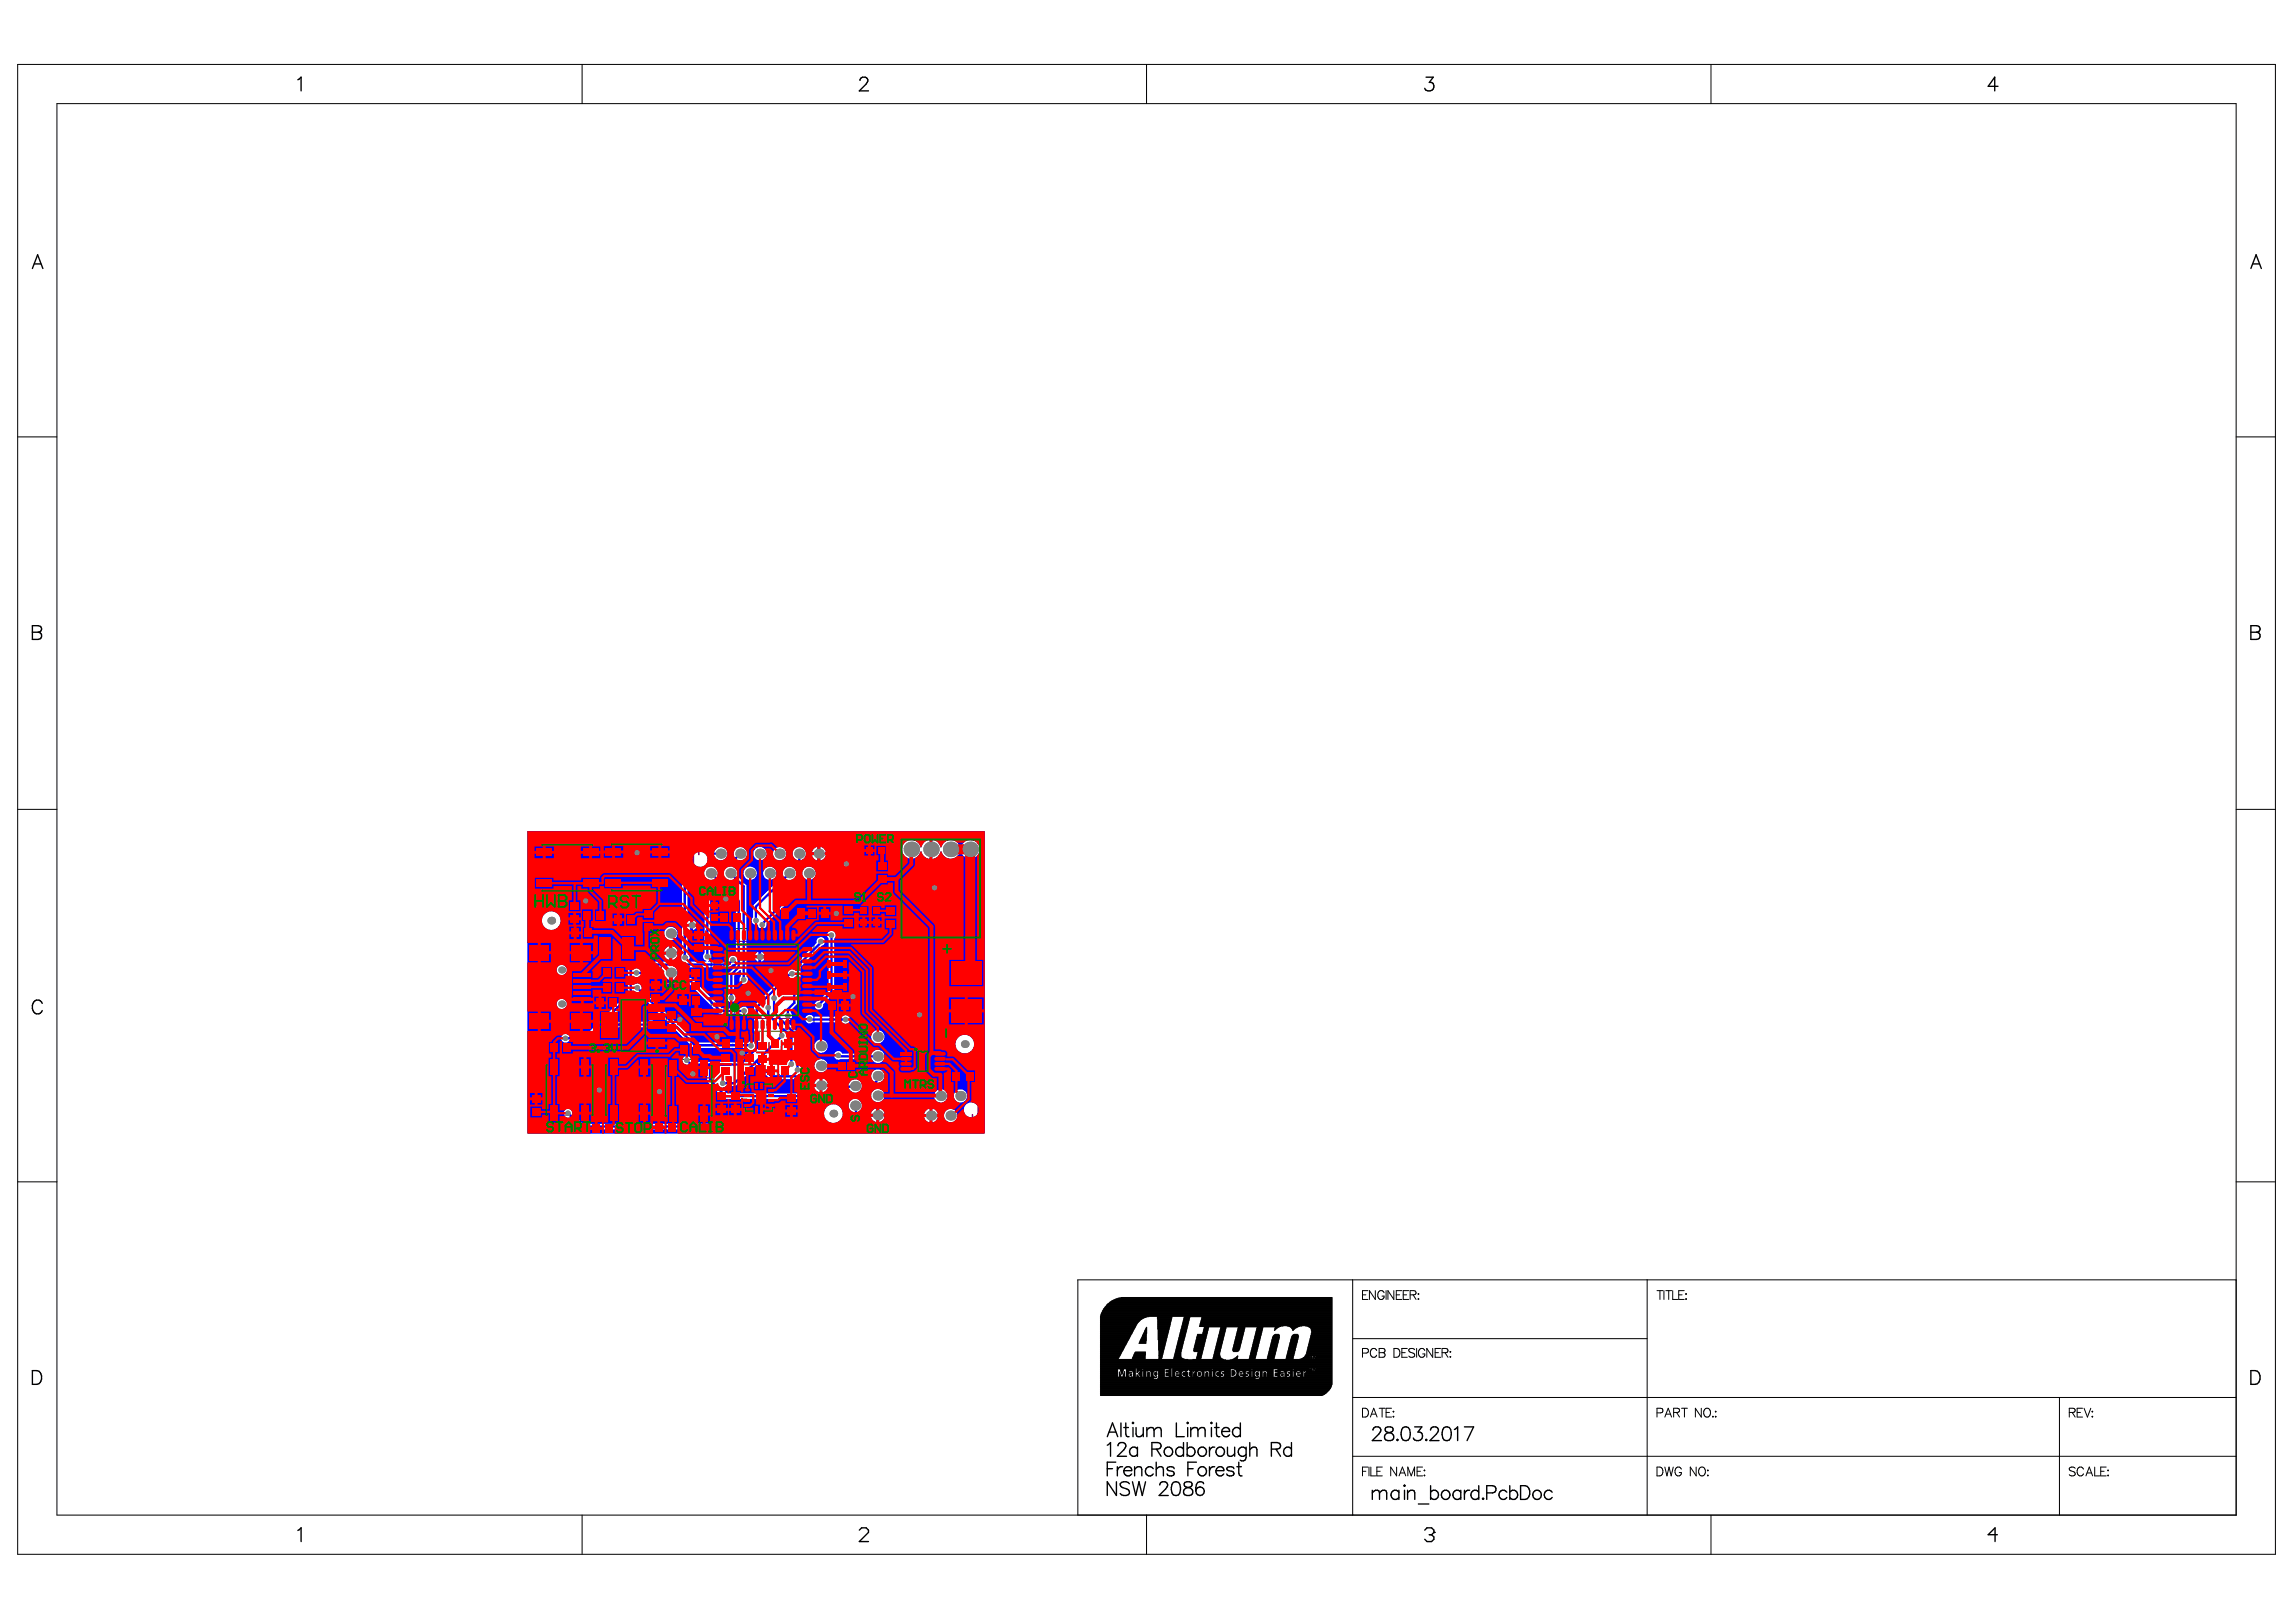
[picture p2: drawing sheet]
<svg xmlns="http://www.w3.org/2000/svg" width="297mm" height="210mm" viewBox="0 0 297 210" stroke-linecap="round" stroke-linejoin="round" font-family="sans-serif">
<g fill="none" stroke="#000" stroke-width=".13">
<path d="M2.3 8.3h292.1v192.8h-292.1zM7.4 13.4h281.9v182.7h-281.9zM75.3 8.3v5.1M148.3 8.3v5.1M221.4 8.3v5.1M2.3 56.5h5.1M289.3 56.5h5.1M2.3 104.7h5.1M289.3 104.7h5.1M2.3 152.9h5.1M289.3 152.9h5.1M142.4 177.9h2.2"/>
<path d="M142.4 178h2.2M142.4 178.1h2.2M142.4 178.2h2.2M142.4 177.2h2.2M142.4 177.3h2.2M142.4 177.4h2.2M142.4 177.5h2.2M142.4 177.6h2.2M142.4 177.7h2.2M142.4 177.8h2.2M142.4 171.8h4.5M142.4 171.8h4.4"/>
<path d="M142.4 171.9h4.4M142.4 172h4.4M142.4 172h4.3M142.4 172.1h4.3M142.4 172.2h4.2M142.4 172.3h4.2M142.4 172.4h4.1M142.4 172.5h4.1M142.4 172.6h4M142.4 172.7h4M142.4 172.7h3.9M142.4 172.8h3.9"/>
<path d="M142.4 172.9h3.9M142.4 172.9h3.8M142.4 173h3.8M142.4 173.1h3.8M142.4 173.1h3.7M142.4 173.2h3.7M142.4 173.3h3.7M142.4 173.3h3.6M142.4 175.8h2.3M142.4 175.9h2.2M142.4 173.8h3.4M142.4 173.9h3.3"/>
<path d="M142.4 174h3.3M142.4 174.1h3.2M142.4 174.2h3.2M142.4 174.3h3.1M142.4 174.4h3.1M142.4 174.5h3M142.4 174.6h3M142.4 174.7h2.9M142.4 174.8h2.9M142.4 174.9h2.8M142.4 175h2.8M142.4 175h2.7"/>
<path d="M142.4 175.1h2.7M142.4 175.2h2.7M142.4 175.2h2.6M142.4 175.3h2.6M142.4 175.4h2.6M142.4 175.4h2.5M142.4 175.5h2.5M142.4 175.6h2.4M142.4 175.7h2.3M142.4 173.4h3.6M142.4 173.5h3.5M142.4 173.6h3.5"/>
<path d="M142.4 173.7h3.4M142.4 170.6h5.4M142.4 170.7h5.3M142.4 170.8h5.2M142.4 170.9h5.1M142.4 171h5M142.4 171.1h4.9M142.4 171.2h4.8M142.4 171.3h4.7M142.4 171.4h4.7M142.4 171.4h4.6M142.4 171.5h4.6"/>
<path d="M142.4 171.6h4.6M142.4 171.6h4.5M142.4 171.7h4.5M142.4 178.3h6.8M142.4 177.1h4.5M142.4 170.4h6.3M142.4 170.4h6M142.4 170.5h5.8M142.4 170.5h5.7M142.4 170.6h5.5M142.4 175.9h11.3M142.4 178.2h7.3"/>
<path d="M142.4 178.3h7.2M142.4 178.4h6.8M142.4 178.5h6.9M142.4 176h16.2M142.4 179.9h29.6M142.4 179.9h29.5M142.4 180h29.5M142.4 178.5h29.9M142.4 178.6h29.9M142.4 178.7h29.9M142.4 178.8h29.9M142.4 178.9h29.9"/>
<path d="M142.4 179h29.9M142.4 179.1h29.9M142.4 179.2h29.9M142.4 179.3h29.9M142.4 179.4h29.8M142.4 179.5h29.8M142.4 179.6h29.8M142.4 179.6h29.7M142.4 179.7h29.7M142.4 179.8h29.6M142.4 176h29.9M142.4 176.1h29.9"/>
<path d="M142.4 176.2h29.9M142.4 176.3h29.9M142.4 176.4h29.9M142.4 176.5h29.9M142.4 176.6h29.9M142.4 176.7h29.9M142.4 176.8h29.9M142.4 176.9h29.9M142.4 177h29.9M142.4 170.3h29.9M142.4 170.1h29.9M142.4 170.2h29.9"/>
<path d="M142.5 170h29.8M142.5 170.1h29.8M142.5 169.9h29.8M142.6 169.8h29.7M142.6 169.7h29.7M142.6 169.6h29.7M142.7 169.6h29.6M142.7 169.5h29.6M142.8 169.4h29.5M142.8 169.3h29.5M142.9 169.3h29.4M142.9 169.2h29.4"/>
<path d="M143 169.1h29.3M143.1 169h29.2M143.1 168.9h29.2M143.2 168.9h29.1M143.2 168.8h29.1M143.3 168.8h29M143.3 168.7h29M143.4 168.7h28.9M143.5 168.6h28.8M143.6 168.5h28.7M143.7 168.4h28.6M143.8 168.4h28.5"/>
<path d="M143.9 168.3h28.4M144 168.3h28.3M144.1 168.2h28.2M144.2 168.2h28.1M144.3 168.1h28M144.4 168.1h27.9M144.6 168h27.7M144.7 168h27.6M144.8 177.9h.2M144.8 178h.2M144.8 178.1h.2M144.8 178.2h.3"/>
<path d="M144.8 177.5h.1M144.8 177.6h.1M144.8 177.7h.1M144.8 177.8h.1M144.9 177.2h.5M145 177.2h.4M145 177.3h.4M145 177.3h.3M145 177.4h.3M145 177.5h.3M145.1 177.5h.2M145.1 177.6h.2"/>
<path d="M145.1 177.7h.2M145.1 167.9h27.2M145.1 177.9h.1M145.1 177.7h.1M145.1 177.8h.1M145.3 178.1h.2M145.3 178.2h.2M145.3 178h.2M145.4 177.9h.1M145.4 177.8h.1M145.4 177.7h.1M145.5 177.5h.1"/>
<path d="M145.5 177.6h.1M145.7 177.9h.3M145.7 178h.3M145.7 178.1h.3M145.7 178.2h.4M145.7 177.2h1.2M145.7 177.3h1.2M145.7 177.4h1.2M145.7 177.4h.4M145.7 177.5h.3M145.7 177.6h.3M145.7 177.7h.7"/>
<path d="M145.7 177.8h.4M145.7 177.8h.3M146.1 177.6h.3M146.2 177.9h.2M146.2 178h.2M146.4 178.2h.1M146.5 175.8h1.7M146.5 175.9h1.7M146.5 177.4h.4M146.5 175.7h1.7M146.6 177.5h.3M146.6 175.6h1.6"/>
<path d="M146.6 177.9h.3M146.6 178h.3M146.6 178.1h.3M146.6 178.2h.3M146.6 177.6h.3M146.6 177.7h.3M146.6 177.8h.3M146.6 175.5h1.6M146.7 175.3h1.5M146.7 175.4h1.5M146.7 175.2h1.5M146.8 175.1h1.4"/>
<path d="M146.8 175.2h1.4M146.8 175h1.4M146.9 175h1.3M147.1 177.9h.1M147.1 178h.1M147.1 178.1h.1M147.1 178.1h.2M147.1 178.2h.2M147.1 177.2h.6M147.1 177.3h3.5M147.1 177.4h3.5M147.1 177.4h.2"/>
<path d="M147.1 177.5h.1M147.1 177.6h.1M147.1 177.7h.1M147.1 177.1h4.4M147.1 177.1h.6M147.3 177.8h.4M147.3 177.9h.4M147.3 177.7h.4M147.3 173.8h1M147.4 177.9h.3M147.4 177.6h.3M147.4 177.7h.3"/>
<path d="M147.4 173.8h.9M147.4 173.7h.9M147.4 178h.3M147.4 177.5h.3M147.4 173.6h.9M147.5 178.1h.2M147.5 177.5h.2M147.5 173.5h.8M147.5 173.6h.8M147.5 177.4h.2M147.5 173.4h.8M147.6 178.2h.1"/>
<path d="M147.6 173.3h.7M147.6 173.2h.7M147.7 173.1h.6M147.7 173h.6M147.8 172.8h.5M147.8 172.9h.5M147.8 172.7h.5M147.9 172.6h.4M147.9 172.7h.4M147.9 177.9h.4M147.9 178h.4M147.9 178.1h.4"/>
<path d="M147.9 178.2h.4M147.9 177.2h2.7M147.9 177.4h.4M147.9 177.5h.4M147.9 177.6h.4M147.9 177.7h.4M147.9 177.8h.4M147.9 172.5h.5M147.9 172.6h.5M147.9 177.1h3.6M148 172.4h.4M148 172.5h.4"/>
<path d="M148.1 172.3h.3M148.1 172.4h.3M148.1 172.2h.3M148.2 172.1h.2M148.2 172h.2M148.3 171.9h.1M148.3 171.8h.1M148.4 177.4h.1M148.5 177.9h.2M148.5 178h.2M148.5 178.1h.2M148.5 178.2h.2"/>
<path d="M148.5 177.7h.2M148.5 177.8h.2M148.5 177.6h.2M148.8 177.4h.5M148.9 177.5h.4M148.9 177.9h.3M148.9 178h.3M148.9 178.1h.3M148.9 178.1h.4M148.9 178.2h.4M148.9 177.5h.3M148.9 177.6h.3"/>
<path d="M148.9 177.7h.3M148.9 177.8h.3M149.3 178.3h.3M149.4 177.9h.3M149.4 177.7h.3M149.4 177.8h.3M149.4 178h.2M149.4 177.6h.2M149.5 178h.1M149.6 178.2h.1M149.6 177.4h.1M149.7 170.6h1.9"/>
<path d="M149.7 170.7h1.9M149.7 170.4h2M149.7 170.4h1.9M149.7 170.5h1.9M149.7 178.5h12.7M149.8 171.8h1.5M149.8 171.9h1.5M149.8 172h1.5M149.8 170.7h1.8M149.8 170.8h1.8M149.8 170.9h1.7M149.8 171h1.7"/>
<path d="M149.8 171.1h1.7M149.8 171.2h1.7M149.8 171.3h1.6M149.8 171.4h1.6M149.8 171.5h1.6M149.8 171.6h1.6M149.8 171.7h1.6M149.8 171.7h1.5M149.8 178.4h12.6M149.8 172.1h1.5M149.8 172.1h1.4M149.8 172.2h1.4"/>
<path d="M149.8 172.3h1.4M149.8 172.3h1.3M149.8 172.4h1.3M149.8 172.5h1.3M149.8 172.6h1.3M149.8 172.7h1.3M149.8 172.7h1.2M149.8 172.8h1.2M149.8 172.9h1.2M149.8 173h1.2M149.8 173.1h1.2M149.8 173.1h1.1"/>
<path d="M149.8 173.2h1.1M149.8 173.3h1.1M149.8 173.4h1.1M149.8 178.3h12.6M149.9 177.9h.7M149.9 178h.7M149.9 178.1h.7M149.9 178.2h.7M149.9 177.4h.7M149.9 177.5h.7M149.9 177.6h.7M149.9 177.7h.7"/>
<path d="M149.9 177.8h.7M149.9 173.8h.9M149.9 173.9h.9M149.9 173.9h.8M149.9 174h.8M149.9 174.1h.8M149.9 174.2h.8M149.9 174.3h.8M149.9 174.4h.7M149.9 174.5h.7M149.9 174.6h.7M149.9 174.7h.7"/>
<path d="M149.9 173.4h1M149.9 173.5h1M149.9 173.5h.9M149.9 173.6h.9M149.9 173.7h.9M149.9 178.2h12.9M149.9 178.3h12.9M149.9 175.8h.4M149.9 175.9h.4M149.9 174.8h.6M149.9 174.9h.6M149.9 175h.6"/>
<path d="M149.9 175.1h.6M149.9 175.2h.5M149.9 175.3h.5M149.9 175.4h.5M149.9 175.5h.5M149.9 175.6h.4M149.9 175.7h.4M150.8 177.9h.7M150.8 178h.7M150.8 177.3h.7M150.8 177.4h.7M150.8 177.5h.7"/>
<path d="M150.8 177.8h.7M151.2 177.6h.3M151.2 177.7h.3M151.3 178.1h.2M151.3 178.2h.2M151.3 177.2h.2M151.3 177.3h.2M151.7 177.9h.3M151.7 178h.3M151.7 178.1h.3M151.7 178.1h.4M151.7 178.2h.5"/>
<path d="M151.7 177.2h5M151.7 177.2h2M151.7 177.3h1.9M151.7 177.4h1.9M151.7 177.4h.4M151.7 177.5h.4M151.7 177.5h.3M151.7 177.6h.3M151.7 177.7h.3M151.7 177.8h.3M151.7 177.1h17.6M151.7 177.1h5"/>
<path d="M151.8 175.9h1.4M151.9 175.8h1.2M151.9 175.7h.9M151.9 175.7h1M151.9 175.8h1.1M151.9 175.5h.9M151.9 175.6h.9M152 175.3h.8M152 175.4h.8M152 175.1h.8M152 175.2h.8M152.1 174.9h.7"/>
<path d="M152.1 175h.7M152.1 177.9h.7M152.1 177.7h.4M152.1 174.7h.8M152.1 174.8h.7M152.2 178h.6M152.2 177.6h.2M152.2 177.7h.2M152.2 174.5h.7M152.2 174.6h.7M152.2 178h.3M152.2 174.3h.8"/>
<path d="M152.2 174.4h.7M152.3 174h.7M152.3 174.1h.7M152.3 174.2h.7M152.3 173.8h.8M152.3 173.9h.8M152.3 173.9h.7M152.4 173.8h.7M152.4 173.6h.7M152.4 173.7h.7M152.4 173.4h.8M152.4 173.5h.8"/>
<path d="M152.4 173.5h.7M152.5 177.4h.5M152.5 173.2h.7M152.5 173.3h.7M152.5 173.4h.7M152.5 177.5h.4M152.5 173h.8M152.5 173.1h.8M152.6 178h.3M152.6 178.1h.3M152.6 178.2h.4M152.6 177.5h.3"/>
<path d="M152.6 172.8h.7M152.6 172.9h.7M152.6 173h.7M152.6 177.9h.2M152.6 177.6h.3M152.6 177.7h.2M152.6 177.8h.2M152.6 172.6h.8M152.6 172.7h.8M152.7 172.4h.7M152.7 172.5h.7M152.7 172.6h.7"/>
<path d="M152.7 172.2h.8M152.7 172.3h.8M152.8 172h.7M152.8 172.1h.7M152.8 172.2h.7M152.8 171.9h.8M152.9 171.8h.7M152.9 171.7h.7M152.9 171.5h.8M152.9 171.6h.7M153 171.3h.7M153 171.4h.7"/>
<path d="M153 177.9h.6M153 177.7h.6M153 177.8h.6M153 171.1h.8M153 171.2h.7M153.1 178h.5M153.1 177.7h.5M153.1 170.9h.7M153.1 171h.7M153.1 177.6h.5M153.1 170.6h.8M153.1 170.7h.8"/>
<path d="M153.1 170.7h.7M153.1 170.8h.7M153.2 170.4h.7M153.2 170.5h.7M153.2 170.6h.7M153.2 170.4h19.1M153.4 178.1h.2M153.4 178.1h.3M153.4 178.2h.3M153.4 177.4h.1M153.4 177.5h.1M153.8 177.9h.4"/>
<path d="M153.8 178h.4M153.8 177.2h2.9M153.8 177.3h5.4M153.8 177.4h5.4M153.8 177.6h.4M153.8 177.7h.4M153.8 177.8h.4M153.9 178h.3M154 177.4h.2M154 177.5h.2M154 178.1h.2M154 178.2h.2"/>
<path d="M154.3 175.9h4M154.4 177.9h.4M154.4 178h.4M154.4 178.1h.5M154.4 178.2h.6M154.4 177.4h.1M154.4 177.5h.1M154.4 174.8h1.2M154.5 177.7h.3M154.5 177.8h.3M154.5 174.5h1.2M154.5 174.6h1.2"/>
<path d="M154.5 174.7h1.2M154.5 174.7h1.1M154.5 174.8h1.1M154.5 174.9h1.1M154.5 174.3h1.2M154.5 174.4h1.2M154.6 174.1h1.2M154.6 174.2h1.2M154.6 174.3h1.2M154.6 173.9h1.2M154.6 174h1.2M154.7 177.4h.3"/>
<path d="M154.7 177.5h.2M154.7 177.6h.1M154.7 173.8h1.2M154.7 173.7h1.2M154.7 173.5h1.2M154.7 173.6h1.2M154.8 173.3h1.2M154.8 175.9h.6M154.8 173.4h1.2M154.8 173.1h1.2M154.8 173.2h1.2M154.8 175.8h.6"/>
<path d="M154.8 175.7h.6M154.9 172.9h1.2M154.9 173h1.2M154.9 175.5h.6M154.9 175.5h.5M154.9 175.6h.5M154.9 172.7h1.2M154.9 172.8h1.2M154.9 175.3h.6M154.9 175.4h.6M155 175.1h.6M155 175.1h.5"/>
<path d="M155 175.2h.5M155 177.9h.4M155 178h.3M155 177.7h.3M155 177.7h.4M155 177.8h.4M155 175h.6M155.1 178h.2M155.1 177.6h.2M155.2 171.7h10.5M155.2 171.5h17.1M155.2 171.6h17.1"/>
<path d="M155.2 171.6h10.8M155.3 171.3h17M155.3 171.4h17M155.3 171.1h17M155.3 171.2h17M155.4 178.2h.4M155.4 177.4h.4M155.4 170.9h16.9M155.4 171h16.9M155.4 171.1h16.9M155.4 170.7h16.9M155.4 170.8h16.9"/>
<path d="M155.5 178.1h.3M155.5 177.5h.3M155.5 170.6h16.8M155.5 170.5h16.8M155.5 178h.3M155.5 177.6h.3M155.5 170.4h16.8M155.6 177.9h.2M155.6 178h.2M155.6 177.7h.2M155.6 177.8h.2M155.6 172.6h.6"/>
<path d="M155.6 172.4h.6M155.6 172.5h.6M155.7 172.2h.6M155.7 172.3h.5M155.7 172.4h.5M155.7 172h.6M155.7 172.1h.6M155.8 171.8h.6M155.8 171.9h.5M155.8 172h.5M155.8 171.7h9.7M156 177.9h.3"/>
<path d="M156 178h.3M156 178.1h.3M156 178.2h.3M156 177.4h.1M156 177.8h.3M156 177.7h.3M156.1 177.6h.1M156.4 177.4h.3M156.4 177.5h.3M156.5 177.9h.2M156.5 178h.2M156.5 178.1h.2"/>
<path d="M156.5 178.2h.2M156.5 177.6h.2M156.5 177.7h.2M156.5 177.8h.2M156.9 175.9h1.3M156.9 177.9h.3M156.9 178h.3M156.9 178.1h.3M156.9 178.1h.4M156.9 178.2h.5M156.9 177.2h2.3M156.9 177.4h.4"/>
<path d="M156.9 177.5h.4M156.9 177.5h.3M156.9 177.6h.3M156.9 177.7h.3M156.9 177.8h.3M156.9 175.8h1.2M156.9 175.7h1M156.9 175.7h1.1M156.9 177.1h5M156.9 175.8h1.1M157 175.5h.9M157 175.6h.9"/>
<path d="M157 175.3h.8M157 175.4h.8M157.1 175.1h.7M157.1 175.2h.7M157.1 174.9h.8M157.1 175h.8M157.1 175h.7M157.2 174.7h.7M157.2 174.8h.7M157.2 174.5h.8M157.2 174.6h.8M157.2 174.6h.7"/>
<path d="M157.3 174.3h.7M157.3 174.4h.7M157.3 174h.8M157.3 174.1h.8M157.3 174.2h.7M157.4 177.9h.7M157.4 177.9h.8M157.4 177.7h.5M157.4 177.8h.5M157.4 173.8h.7M157.4 173.9h.7M157.4 174h.7"/>
<path d="M157.4 177.8h.6M157.4 178h.8M157.4 177.6h.5M157.4 173.6h.8M157.4 173.7h.8M157.5 178h.7M157.5 173.4h.7M157.5 173.5h.7M157.5 173.6h.7M157.6 173.2h.7M157.6 173.3h.7M157.6 173.4h.6"/>
<path d="M157.6 173h.7M157.6 173.1h.7M157.7 172.8h.7M157.7 172.9h.7M157.7 173h.6M157.7 177.5h.3M157.7 177.5h.2M157.7 172.6h.7M157.7 172.7h.7M157.8 178.1h.1M157.8 178.2h.1M157.8 177.4h.2"/>
<path d="M157.8 172.4h.7M157.8 172.5h.7M157.8 172.6h.6M157.8 172.2h.7M157.8 172.3h.7M157.9 172h.7M157.9 172.1h.7M157.9 172.2h.6M157.9 171.8h.7M157.9 171.9h.7M158 171.8h.6M158.1 177.6h1.1"/>
<path d="M158.1 177.7h1.1M158.2 177.7h1M158.3 178.2h.9M158.3 177.8h.9M158.4 178.1h.8M158.4 177.9h.8M158.4 178h.8M158.4 177.4h.8M158.4 177.5h.8M158.4 177.8h.8M159.1 176h13.2M159.4 177.9h.3"/>
<path d="M159.4 178h.2M159.4 178h.1M159.4 177.3h.2M159.4 177.4h.3M159.4 177.5h.3M159.4 177.5h.4M159.4 177.6h.4M159.4 177.7h.4M159.4 177.8h.4M159.4 175.9h12.9M159.5 174.6h.9M159.5 174.6h.8"/>
<path d="M159.5 174.7h.8M159.5 174.8h.8M159.5 175.9h.5M159.5 174.4h.9M159.5 174.5h.9M159.5 174.8h.7M159.5 174.9h.7M159.6 174.1h.9M159.6 174.2h.8M159.6 174.3h.8M159.6 174.9h.5M159.6 175.8h.5"/>
<path d="M159.6 173.9h.9M159.6 174h.9M159.7 178.2h.7M159.7 177.2h2.2M159.7 173.8h.8M159.7 173.9h.8M159.7 173.7h.9M159.7 173.5h.9M159.7 173.6h.9M159.7 175.8h.4M159.8 178.1h.5M159.8 173.3h.9"/>
<path d="M159.8 175.7h.3M159.8 173.4h.8M159.8 173.5h.8M159.8 177.2h2.1M159.8 173.1h1M159.8 173.2h.9M159.9 178.1h.4M159.9 177.3h4.8M159.9 172.9h.9M159.9 173h.9M159.9 173.1h.9M159.9 175.7h.2"/>
<path d="M159.9 178h.3M159.9 177.4h4.8M159.9 172.7h1M159.9 172.8h.9M159.9 175.6h.2M160 177.9h.2M160 177.4h.4M160 177.5h.3M160 172.5h.9M160 172.6h.9M160 172.7h.9M160 175.6h.1"/>
<path d="M160 177.8h.2M160 177.6h.2M160 177.7h.2M160 172.3h1M160 172.4h.9M160 175.5h.1M160.1 172.1h.9M160.1 172.2h.9M160.1 172.3h.9M160.1 175.5h.1M160.1 171.9h1M160.1 172h.9"/>
<path d="M160.2 171.8h.9M160.2 171.9h.9M160.4 177.9h1M160.4 177.7h.3M160.4 178h1M160.4 177.6h.3M160.5 178h.3M160.8 177.4h.4M160.8 178.2h.3M160.8 177.5h.4M160.9 178h.5M160.9 178.1h.2"/>
<path d="M160.9 177.5h.2M160.9 177.6h.2M160.9 177.9h.4M160.9 177.7h.2M160.9 177.8h.2M160.9 177.8h.3M161.3 177.6h.6M161.3 177.7h.6M161.4 177.7h.5M161.5 178.2h.4M161.5 177.8h.4M161.6 178.1h.3"/>
<path d="M161.6 177.5h.3M161.6 177.8h.3M161.6 177.9h.3M161.6 178h.3M161.6 177.4h.3M161.6 175.8h.8M161.6 175.9h.8M161.7 175.6h.7M161.7 175.7h.7M161.7 175.4h.8M161.7 175.5h.8M161.8 175.2h.7"/>
<path d="M161.8 175.3h.7M161.8 175h.8M161.8 175.1h.8M161.9 174.8h.7M161.9 174.9h.7M161.9 174.6h.8M161.9 174.7h.8M162 174.4h.7M162 174.5h.7M162 174.1h.8M162 174.2h.8M162 174.3h.8"/>
<path d="M162.1 177.9h.2M162.1 178h.2M162.1 178.1h.2M162.1 178.1h.3M162.1 178.2h.4M162.1 177.2h2.6M162.1 177.4h.3M162.1 177.5h.3M162.1 177.5h.2M162.1 177.6h.2M162.1 177.7h.2M162.1 177.8h.2"/>
<path d="M162.1 173.9h.7M162.1 174h.7M162.1 174.1h.7M162.1 177.1h5.1M162.1 173.8h.8M162.1 173.9h.8M162.1 173.7h.8M162.2 173.5h.7M162.2 173.6h.7M162.2 173.7h.7M162.2 173.3h.8M162.2 173.4h.8"/>
<path d="M162.2 173.5h.8M162.3 173.1h.7M162.3 173.2h.7M162.3 173.3h.7M162.3 172.9h.8M162.3 173h.8M162.3 173.1h.8M162.4 172.7h.7M162.4 172.8h.7M162.4 172.9h.7M162.4 172.5h.8M162.4 172.6h.8"/>
<path d="M162.4 172.7h.8M162.5 177.9h.3M162.5 177.7h.3M162.5 177.8h.3M162.5 172.3h.7M162.5 172.4h.7M162.5 172.5h.7M162.5 178.3h.2M162.5 178h.3M162.5 172.1h.8M162.5 172.2h.8M162.5 172.3h.8"/>
<path d="M162.6 178h.1M162.6 177.6h.1M162.6 171.9h.7M162.6 172h.7M162.6 172.1h.7M162.6 171.8h.8M162.6 171.9h.8M162.7 178.2h.1M162.7 177.4h.1M162.8 178.1h.1M162.8 178.5h9.5M162.9 178.4h9.4"/>
<path d="M163 178.3h9.3M163 178.2h9.3M163 177.9h.3M163 178h.3M163 178.1h.3M163 178.2h.3M163 177.4h.3M163 177.5h.3M163 177.6h.3M163 177.7h.3M163 177.8h.3M163.5 177.9h.3"/>
<path d="M163.5 178h.3M163.5 178.1h.3M163.5 178.2h.3M163.5 177.4h.1M163.5 177.7h.2M163.5 177.8h.3M163.5 177.6h.2M163.8 177.4h.9M163.9 177.5h.8M164 177.9h.7M164 178h.7M164 178.1h.7"/>
<path d="M164 178.2h.7M164 177.5h.7M164 177.6h.7M164 177.7h.7M164 177.8h.7M164 175.8h.8M164 175.9h.8M164 175.7h.9M164 175.8h.9M164 175.5h.9M164 175.6h.9M164.1 175.3h.9"/>
<path d="M164.1 175.4h.9M164.1 175.4h.8M164.1 175.5h.8M164.1 175.1h.9M164.1 175.2h.9M164.2 174.9h.9M164.2 175h.9M164.2 175h.8M164.2 175.1h.8M164.2 174.7h.9M164.2 174.8h.9M164.3 174.5h.9"/>
<path d="M164.3 174.6h.9M164.3 174.6h.8M164.3 174.7h.8M164.3 174.3h.9M164.3 174.4h.9M164.4 174.1h.9M164.4 174.2h.8M164.4 174.3h.8M164.4 173.9h.9M164.4 174h.9M164.5 173.8h.8M164.5 173.7h.9"/>
<path d="M164.5 173.5h.9M164.5 173.6h.9M164.6 173.3h.9M164.6 173.4h.8M164.6 173.1h.9M164.6 173.2h.9M164.7 173h.8M164.7 172.9h.8M164.8 172.8h.7M164.9 172.1h.1M164.9 172.2h.1M164.9 172.7h.6"/>
<path d="M164.9 171.9h.3M164.9 172h.2M165 177.9h.6M165 178h.6M165 177.3h4.5M165 177.4h4.5M165 177.4h.7M165 177.5h.6M165 177.8h.7M165 171.8h.4M165 171.8h.3M165 171.9h.3"/>
<path d="M165 172.7h.4M165 177.8h.6M165.3 178.1h.3M165.3 178.2h.4M165.3 177.2h1.9M165.3 177.3h4.2M165.3 177.6h.3M165.3 177.7h.7M165.7 178h.3M165.7 177.6h.3M165.8 177.9h.2M165.8 178h.2"/>
<path d="M166 178.2h.1M166.1 177.4h.4M166.1 177.5h.4M166.2 177.5h.2M166.2 177.6h.2M166.2 177.9h.4M166.2 177.9h.5M166.2 178h.5M166.2 178.1h.2M166.2 178.2h.2M166.2 177.7h.2M166.2 177.8h.2"/>
<path d="M166.2 177.8h.3M166.4 175.8h.9M166.4 175.9h.9M166.4 175.7h.9M166.4 175.5h1M166.4 175.6h1M166.5 175.3h.9M166.5 175.4h.9M166.5 175.5h.9M166.5 175.1h1M166.5 175.2h1M166.5 171.6h1.9"/>
<path d="M166.6 174.9h.9M166.6 175h.9M166.6 175.1h.9M166.6 177.6h.6M166.6 177.7h.6M166.6 174.7h1M166.6 174.8h1M166.7 177.7h.5M166.7 174.5h.9M166.7 174.6h.9M166.7 174.7h.9M166.7 174.3h1"/>
<path d="M166.7 174.4h1M166.7 171.7h1.4M166.8 174.1h.9M166.8 174.2h.9M166.8 174.3h.9M166.8 178.2h.4M166.8 177.8h.4M166.8 173.9h1M166.8 174h1M166.8 174h.9M166.9 178.1h.3M166.9 173.8h.9"/>
<path d="M166.9 173.7h.9M166.9 171.7h1.1M166.9 177.9h.3M166.9 178h.3M166.9 177.4h.3M166.9 177.5h.3M166.9 171.8h1M166.9 173.5h1M166.9 173.6h1M166.9 173.6h.9M166.9 177.8h.3M167 178h.2"/>
<path d="M167 173.3h.9M167 173.4h.9M167 171.8h.8M167 173.1h1M167 173.2h1M167 173.2h.9M167.1 171.9h.6M167.1 171.9h.5M167.1 173h.9M167.1 173.1h.9M167.2 172h.3M167.2 172.9h.8"/>
<path d="M167.2 172.1h.2M167.2 172.8h.8M167.3 172.2h.1M167.3 172.8h.7M167.3 172.7h.6M167.4 177.9h.2M167.4 178h.3M167.4 178.1h.3M167.4 178.1h.4M167.4 178.2h.4M167.4 177.2h2.1M167.4 177.4h.4"/>
<path d="M167.4 177.5h.4M167.4 177.5h.3M167.4 177.6h.3M167.4 177.7h.3M167.4 177.7h.2M167.4 177.8h.2M167.4 172.7h.5M167.4 177.1h2.1M167.8 177.9h.8M167.8 177.7h.3M167.9 178h.7M167.9 177.6h.2"/>
<path d="M167.9 178h.3M168.2 177.4h.4M168.2 175.9h1.2M168.2 178.2h.4M168.2 177.5h.4M168.3 178h.3M168.3 178.1h.3M168.3 177.5h.3M168.3 177.6h.3M168.3 177.9h.3M168.3 177.7h.3M168.3 177.8h.3"/>
<path d="M168.4 175.8h1M168.5 175.8h.9M168.6 175.7h.8M168.7 177.4h.1M168.7 177.5h.1M168.7 175.6h.7M168.8 177.9h3.5M168.8 178h3.5M168.8 178.1h3.5M168.8 178.2h3.5M168.8 177.7h3.5M168.8 177.8h3.5"/>
<path d="M168.8 175.6h.6M168.8 175.5h.5M168.8 175.5h.6M168.9 175.4h3.4M168.9 175.3h3.4M168.9 171.6h3.4M169 177.4h.5M169 177.5h3.3M169 177.6h3.3M169 175.2h3.3M169 175.3h3.3M169 175h3.3"/>
<path d="M169 175.1h3.3M169.1 174.8h3.2M169.1 174.9h3.2M169.1 175h3.2M169.1 174.6h3.2M169.1 174.7h3.2M169.2 174.4h3.1M169.2 174.5h3.1M169.2 174.6h3.1M169.2 171.7h3.1M169.2 174.2h3.1M169.2 174.3h3.1"/>
<path d="M169.3 174h3M169.3 174.1h3M169.3 171.7h3M169.3 173.8h3M169.3 173.9h3M169.4 171.8h2.9M169.4 173.6h2.9M169.4 173.7h2.9M169.4 173.4h2.9M169.4 173.5h2.9M169.5 171.8h2.8M169.5 173.2h2.8"/>
<path d="M169.5 173.3h2.8M169.5 177.2h.2M169.5 177.3h.2M169.5 177.4h.2M169.5 171.9h2.8M169.5 173h2.8M169.5 173.1h2.8M169.5 175.8h.2M169.5 175.9h.2M169.5 175.5h.2M169.5 175.6h.2M169.5 175.7h.2"/>
<path d="M169.5 177.1h.2M169.6 171.9h2.7M169.6 172h2.7M169.6 172.8h2.7M169.6 172.9h2.7M169.6 172.1h2.7M169.6 172.2h2.7M169.6 172.5h2.7M169.6 172.6h2.7M169.6 172.7h2.7M169.7 172.2h2.6M169.7 172.3h2.6"/>
<path d="M169.7 172.4h2.6M169.7 172.5h2.6M169.7 175.5h.1M169.7 177.1h.1M169.8 177.3h.1M169.8 177.4h.1M169.8 175.8h.1M169.8 175.9h.1M169.8 175.7h.1M169.9 175.5h.2M169.9 177.1h.2M169.9 177.2h.2"/>
<path d="M169.9 177.2h.1M169.9 175.6h.2M169.9 175.7h.1M170 177.3h.1M170 175.7h.1M170 177.4h.2M170 175.9h.2M170.1 177.3h.1M170.1 177.4h.1M170.1 175.8h.1M170.1 175.7h.1M170.1 177.2h.1"/>
<path d="M170.1 175.6h.1M170.2 177.2h2.1M170.2 177.3h2.1M170.2 177.4h2.1M170.2 175.8h2.1M170.2 175.9h2.1M170.2 175.5h2.1M170.2 175.6h2.1M170.2 175.7h2.1M170.2 177.1h2.1M175 173.2h38.1M175 165.6v30.5"/>
<path d="M176.3 175.1h.5a.3 .3 0 0 0 .2-.3 .3 .3 0 0 0-.2-.3h-.5v1.1M176.3 167.6h.4M177 167h-.7v1.2h.7M177.9 167v1.2l-.7-1.2v1.2M178.1 174.8a.42 .42 0 0 0-.5-.3 .42 .42 0 0 0-.3 .4v.3a.42 .42 0 0 0 .3 .4 .42 .42 0 0 0 .5-.2M178.4 174.5h.5l.2 .1v.3l-.2 .1a.3 .3 0 0 1 .3 .3 .3 .3 0 0 1-.3 .3h-.5zM178.4 175h.5M179.1 167.3a.42 .42 0 0 0-.5-.3 .42 .42 0 0 0-.4 .5v.2a.41 .41 0 0 0 .5 .5 .41 .41 0 0 0 .4-.5h-.3M179.3 167v1.2M180.3 167v1.2l-.7-1.2v1.2M180.3 174.5h.4a.61 .61 0 0 1 .4 .6 .61 .61 0 0 1-.4 .5h-.4zM180.6 167.6h.5"/>
<path d="M181.3 167h-.7v1.2h.7M181.4 175h.4M181.5 167.6h.5M182.1 174.5h-.7v1.1h.7M182.2 167h-.7v1.2h.7M182.4 167.6l.7-.1 .1-.2-.1-.2-.2-.1h-.5v1.2M182.8 167.6l.4 .6M183 174.7a.43 .43 0 0 0-.4-.2 .43 .43 0 0 0-.3 .3l.1 .1 .5 .3 .1 .3a.5 .5 0 0 1-.7 0M183.3 174.5v1.1M183.5 167.5h.1zM183.5 168.1v.1zM184.3 174.8a.42 .42 0 0 0-.5-.3 .42 .42 0 0 0-.3 .4v.3a.41 .41 0 0 0 .4 .5 .41 .41 0 0 0 .4-.5h-.2"/>
<path d="M185.4 174.5v1.1l-.8-1.1v1.1M185.7 175h.4M186.4 174.5h-.7v1.1h.7M186.6 175h.6l.1-.2v-.2l-.2-.1h-.5v1.1M186.9 175l.4 .6M187.6 174.9h.1zM187.6 175.6h.1zM213.1 165.6v30.5M214.4 167h.7M214.7 167v1.2M215.3 167v1.2M215.5 167h.8"/>
<path d="M215.9 167v1.2M216.4 167v1.2h.7M217.2 167.6h.4M217.9 167h-.7v1.2h.7M218.1 167.5h.1zM218.1 168.1v.1zM289.3 165.6h-149.9v30.5M75.3 196.1v5M142.4 180h29.4M142.4 180.1h29.4M142.4 180.1h29.3M142.4 180.2h29.3"/>
<path d="M142.4 180.2h29.2M142.4 180.3h29.2M142.4 180.3h29.1M142.4 180.4h29M142.4 180.5h28.9M142.4 180.5h28.8M142.4 180.6h28.7M148.3 196.1v5M175 188.5h114.3M175 180.8h114.3M176.3 182.2h.4a.61 .61 0 0 1 .3 .6 .61 .61 0 0 1-.3 .6h-.4zM176.3 190.4h.4"/>
<path d="M177 189.9h-.7v1.1M177.1 189.9v1.1M177.3 183.4l.4-1.2 .5 1.2M177.3 189.9v1.1h.7M177.5 183h.5M178.1 190.4h.5M178.4 182.2h.8M178.8 182.2v1.2M178.8 189.9h-.7v1.1h.7M179.3 182.8h.5M180 182.2h-.7v1.2h.7M180.2 182.7h.1z"/>
<path d="M180.3 183.3v.1zM180.7 189.9v1.1l-.8-1.1v1.1M181 191l.4-1.1 .5 1.1M181.2 190.6h.5M182.1 191v-1.1l.5 1.1 .4-1.1v1.1M183.3 190.4h.5M184 189.9h-.7v1.1h.7M184.2 190.3h.1zM184.2 190.9h.1zM214.4 182.8h.5a.3 .3 0 0 0 .2-.3 .3 .3 0 0 0-.2-.3h-.5v1.2M214.4 189.9h.3a.61 .61 0 0 1 .4 .5 .61 .61 0 0 1-.4 .6h-.3zM215.4 183.4l.4-1.2 .5 1.2"/>
<path d="M215.4 189.9l.3 1.1 .2-1.1 .3 1.1 .3-1.1M215.5 183h.6M216.5 182.8l.7-.1 .1-.1-.1-.2-.2-.2h-.5v1.2M216.9 182.8l.4 .6M217.5 190.1a.42 .42 0 0 0-.5-.2 .42 .42 0 0 0-.3 .4v.3a.41 .41 0 0 0 .4 .4 .41 .41 0 0 0 .4-.4h-.3M217.5 182.2h.8M217.9 182.2v1.2M219.4 189.9v1.1l-.7-1.1v1.1M219.9 190a.42 .42 0 0 1 .4-.1 .42 .42 0 0 1 .3 .4v.3a.44 .44 0 0 1-.4 .4 .44 .44 0 0 1-.4-.4zM220.1 182.2v1.2l-.8-1.2v1.2M220.6 182.3a.55 .55 0 0 1 .7 .2 .55 .55 0 0 1-.1 .7 .42 .42 0 0 1-.5 .2 .42 .42 0 0 1-.3-.5l.1-.4zM220.9 190.3h.1z"/>
<path d="M220.9 190.9h.1zM221.4 196.1v5M221.6 183.3v.1zM221.9 182.7h.1zM222 183.3v.1zM266.4 180.8v15.3M267.7 182.8l.7-.1 .1-.1-.1-.2-.2-.2h-.5v1.2M268.1 182.8l.4 .6M268.5 190a.43 .43 0 0 0-.4-.2 .43 .43 0 0 0-.4 .3l.1 .2 .6 .2 .1 .3a.5 .5 0 0 1-.8 0M268.7 182.8h.5M269.4 182.2h-.7v1.2h.7M269.5 190.1a.42 .42 0 0 0-.4-.2 .42 .42 0 0 0-.4 .4v.3a.42 .42 0 0 0 .4 .4 .42 .42 0 0 0 .4-.3"/>
<path d="M269.6 182.2l.5 1.2 .4-1.2M269.9 191l.4-1.1 .4 1.1M270 190.6h.6M270.6 182.7h.1zM270.7 183.3v.1zM271 189.9v1.1h.7M271.8 190.4h.4M272.5 189.9h-.7v1.1h.7M272.7 190.3h.1zM272.7 190.9h.1z"/>
</g>
<g fill="none" stroke="#000" stroke-width=".18">
<path d="M38.5 10.3l.5-.3v1.8M111.3 10.4l.1-.3 .5-.1a.43 .43 0 0 1 .3 .7l-1 1.1h1.2M184.5 10h.9l-.5 .7a.57 .57 0 0 1 .6 .6 .57 .57 0 0 1-.8 .5l-.2-.1-.2-.3M258.5 11.2h-1.3l.9-1.2v1.8M4.2 34.7l.7-1.7 .6 1.7M4.4 34.2h.9M291.2 34.7l.7-1.7 .7 1.7M291.5 34.2h.8M4.2 81l1 .1a.41 .41 0 0 1 0 .6l-.2 .1a.47 .47 0 0 1 .4 .5 .47 .47 0 0 1-.4 .4h-.8zM4.2 81.8h.8M291.2 81l1 .1a.41 .41 0 0 1 0 .6l-.2 .1a.47 .47 0 0 1 .4 .5 .47 .47 0 0 1-.4 .4h-.8zM291.2 81.8h.8"/>
<path d="M5.5 129.8a.65 .65 0 0 0-.8-.4 .65 .65 0 0 0-.5 .7 .78 .78 0 0 0 .2 .8 .78 .78 0 0 0 .8 .2l.3-.3M4.2 177.4h.6a.95 .95 0 0 1 .6 .9 .95 .95 0 0 1-.6 .8h-.6zM291.2 177.4h.6a.95 .95 0 0 1 .6 .9 .95 .95 0 0 1-.6 .8h-.6zM38.5 198.1l.5-.4v1.8M111.2 198l.3-.3h.6l.3 .3v.3l-1.2 1.2h1.2M143.3 190.1h.6M143.3 185.9l.6-1.8 .7 1.8M143.3 187l.4-.3v1.8M143.5 185.3h.9M144.4 189.2h-1.1v1.8M144.4 191.8v1.7l-1.1-1.7v1.7M144.6 189.8v1.2"/>
<path d="M144.6 187.1l.2-.3 .5-.1a.43 .43 0 0 1 .3 .7l-1 1.1h1.1M145 184.1v1.8M145.2 189.8a.57 .57 0 0 0-.6 .5M145.4 190.3a.56 .56 0 0 0 .3 .7 .56 .56 0 0 0 .7-.3M145.4 184.7h.6M145.5 190.1a.49 .49 0 0 1 .5-.3 .49 .49 0 0 1 .4 .5h-1zM145.6 184.1v1.5l.1 .2 .4 .1M146.1 192a.78 .78 0 0 0-1.2 0 .45 .45 0 0 0 .4 .5l.5 .2a.43 .43 0 0 1 .3 .3 .43 .43 0 0 1-.2 .4 .82 .82 0 0 1-1-.1M146.5 184.1h.1h.1l-.1 .1zM146.5 191.8l.4 1.7 .5-1.7 .4 1.7 .4-1.7M146.6 184.7v1.2M146.8 190.1l.4-.3 .4 .1 .1 .2v.9"/>
<path d="M146.8 189.8v1.2M147 184.7v.9l.1 .2 .4 .1 .4-.3M147.2 187.5a.57 .57 0 0 0-.9-.1 .57 .57 0 0 0 0 .9 .57 .57 0 0 0 .9-.1M147.2 187.3v1.2M147.9 184.7v1.2M148.4 185.1l.4-.4 .4 .1 .1 .3M148.4 184.7v1.2M149 187.5l1-.1a.41 .41 0 0 0 0-.6l-1-.1v1.8M149.2 190.1a.57 .57 0 0 0-.8-.1 .57 .57 0 0 0 0 .8 .57 .57 0 0 0 .8-.1M149.3 185.1l.4-.4 .4 .1 .1 .3v.8M149.3 185.1v.8M149.6 190.1l.4-.3 .4 .1 .1 .2v.9"/>
<path d="M149.6 189.2v1.8M149.6 187.5l.6 1M150 192.2l.2-.4h.5a.43 .43 0 0 1 .3 .6l-1 1.1h1.1M151.8 191.8a.58 .58 0 0 1 .8 .3 1.47 1.47 0 0 1-.1 1.3 .58 .58 0 0 1-.9-.2 1.46 1.46 0 0 1 .2-1.4zM151.9 190.1a.54 .54 0 0 0-.9 0l.1 .1 .7 .3 .1 .2a.54 .54 0 0 1-.9 0M152.2 184.1v1.8h1M153.1 187.5a.57 .57 0 0 0-.8-.1 .57 .57 0 0 0 0 .9 .57 .57 0 0 0 .8-.1M153.1 186.7v1.8M153.3 191.8a.36 .36 0 0 0 .2 .6 .73 .73 0 0 1 .8 .8 .62 .62 0 0 1-.7 .3 .62 .62 0 0 1-.5-.6 .82 .82 0 0 1 .9-.5 .36 .36 0 0 0 .1-.6h-.2zM153.6 184.1h.1v.1zM153.6 187.5a.57 .57 0 0 1 .8-.1 .57 .57 0 0 1 0 .9 .57 .57 0 0 1-.8-.1M153.6 186.7v1.8"/>
<path d="M153.7 184.7v1.2M153.7 190.1h.7M154.1 185.1l.4-.4 .4 .1 .1 .3M154.1 184.7v1.2M154.8 189.2h-1.1v1.8M155 185.1v.8M155 185.1l.4-.4 .4 .1 .1 .3v.8M155.7 192a.52 .52 0 0 0-.7-.2l-.2 .3-.1 .8M156.5 187.3v1.2M156.5 189.8v1.2M156.6 184.1h.1h.1l-.1 .1zM156.7 184.7v1.2"/>
<path d="M157.1 184.7h.6M157.1 189.8a.57 .57 0 0 0-.6 .5M157.1 187.3a.57 .57 0 0 0-.6 .5M157.3 190.3a.56 .56 0 0 0 .3 .7 .56 .56 0 0 0 .7-.3M157.4 184.1v1.5l.1 .2 .3 .1M157.4 190.1a.49 .49 0 0 1 .6-.3 .49 .49 0 0 1 .3 .5h-1zM158.1 185.2a.56 .56 0 0 0 .3 .7 .56 .56 0 0 0 .7-.2M158.1 185a.49 .49 0 0 1 .6-.3 .49 .49 0 0 1 .4 .5h-1zM158.8 187.3v.8l.1 .3 .4 .1 .4-.4M159.6 190.1a.54 .54 0 0 0-.9 0l.3 .2 .6 .2v.2a.54 .54 0 0 1-.9 0M159.7 187.3v1.2M160 189.8h.6"/>
<path d="M160.3 189.2v1.5v.2l.4 .1M160.5 185a.57 .57 0 0 0-.9-.1 .57 .57 0 0 0 0 .8 .57 .57 0 0 0 .9 0M160.5 184.1v1.8M161.2 187.5a.57 .57 0 0 0-.8-.1 .57 .57 0 0 0 0 .9 .57 .57 0 0 0 .8-.1M161.2 187.3v1.3a.47 .47 0 0 1-.3 .4 .47 .47 0 0 1-.4 0M161.7 187.6l.4-.3 .4 .1 .1 .2v.9M161.7 186.7v1.8M164.5 187.5l1-.1a.41 .41 0 0 0 0-.6l-1-.1v1.8M165.1 187.5l.6 1M167.1 187.5a.57 .57 0 0 0-.9-.1 .57 .57 0 0 0 0 .9 .57 .57 0 0 0 .9-.1M167.1 186.7v1.8M177.5 192.9v1.1"/>
<path d="M177.5 193.2l.5-.3h.4l.1 .3M177.6 185.1l.2-.4h.5a.43 .43 0 0 1 .3 .6l-1.1 1.1h1.2M178.5 193.2l.4-.3h.4l.1 .3v.8M178.5 193.2v.8M179.3 184.7a.36 .36 0 0 0 .2 .6 .73 .73 0 0 1 .8 .8 .62 .62 0 0 1-.7 .3 .62 .62 0 0 1-.5-.6 .82 .82 0 0 1 .9-.5 .36 .36 0 0 0 .1-.6h-.2zM180.7 186.3h.1h.1l-.1 .1zM181 193.1a.57 .57 0 0 0-.9-.1 .57 .57 0 0 0 0 .9 .57 .57 0 0 0 .9-.1M181 192.9v1.1M181.5 184.7a.58 .58 0 0 1 .9 .3 1.47 1.47 0 0 1-.2 1.3 .58 .58 0 0 1-.9-.2 1.47 1.47 0 0 1 .2-1.4zM181.6 192.3l.1-.1 .1 .1h-.1zM181.7 192.9v1.1M182.1 193.2l.4-.3h.4l.1 .3v.8"/>
<path d="M182.1 192.9v1.1M183 184.7h.9l-.5 .6a.57 .57 0 0 1 .6 .7 .57 .57 0 0 1-.7 .4l-.3-.1-.2-.2M183.5 194.6h1.4M184.3 198l.3-.3h.6l.3 .3v.3M184.4 186.3h.1h.1l-.1 .1zM184.9 198.6h.3M185.1 185.1l.1-.4h.5a.43 .43 0 0 1 .3 .6l-1 1.1h1.2M185.1 192.3v1.7M185.1 193.1a.57 .57 0 0 1 .8-.1 .57 .57 0 0 1 0 .9 .57 .57 0 0 1-.8-.1M185.2 198.6l.3 .3v.3l-.3 .3h-.6l-.3-.3M185.5 198.3h.1M185.5 198.3l-.3 .3"/>
<path d="M186.8 184.7a.58 .58 0 0 1 .9 .3 1.46 1.46 0 0 1-.2 1.3 .58 .58 0 0 1-.8-.2 1.47 1.47 0 0 1 .1-1.4zM188.2 185l.4-.3v1.7M189 193.1a.57 .57 0 0 0-.9-.1 .57 .57 0 0 0 0 .9 .57 .57 0 0 0 .9-.1M189 192.9v1.1M189.5 184.7h1.1l-.8 1.7M189.5 192.9v1.1M190.1 192.9a.57 .57 0 0 0-.6 .5M191.3 193.1a.57 .57 0 0 0-.8-.1 .57 .57 0 0 0 0 .9 .57 .57 0 0 0 .8-.1M191.3 192.3v1.7M191.8 194l.1-.1 .1 .1h-.1zM192.3 193.2h.8a.47 .47 0 0 0 .4-.5 .47 .47 0 0 0-.4-.4h-.8v1.7M194.9 193.1a.57 .57 0 0 0-.8-.1 .57 .57 0 0 0 0 .9 .57 .57 0 0 0 .8-.1"/>
<path d="M195.3 193.1a.57 .57 0 0 1 .9-.1 .57 .57 0 0 1 0 .9 .57 .57 0 0 1-.9-.1M195.3 192.3v1.7M196.7 192.3h.6a.95 .95 0 0 1 .6 .9 .95 .95 0 0 1-.6 .8h-.6zM200.8 193.1a.57 .57 0 0 0-.8-.1 .57 .57 0 0 0 0 .9 .57 .57 0 0 0 .8-.1M258.4 198.6h-1.2l.9-.9v1.8"/>
<circle cx="151.2" cy="187.8" r=".59"/>
<circle cx="155.3" cy="193" r=".55"/>
<circle cx="155.5" cy="190.4" r=".59"/>
<circle cx="155.5" cy="187.9" r=".58"/>
<circle cx="157.8" cy="187.9" r=".58"/>
<circle cx="187" cy="193.4" r=".58"/>
<circle cx="198.8" cy="193.4" r=".59"/>
</g>
<g fill="none" stroke="#008000" stroke-width=".13">
<path d="M69.3 109.1h8.2v6.4h-8.2zM72.9 112.3h1M73.4 111.8v1M78.3 109h8.1v6.5h-8.1zM81.9 112.2h1M82.4 111.7v1M70.4 137h6.5v8.1h-6.5zM77.7 129.1h8.5v7.2h-8.5zM78.1 137h6.5v8.1h-6.5zM81.4 132.7h1M81.9 132.2v1M85.9 137.1h6.4v8.1h-6.4z"/>
<path d="M92 120.2h13.3v13.3h-13.3zM98.2 126.8h.9M98.6 126.3v1M73.2 141.1h1M73.7 140.6v1M80.9 141.1h1M81.4 140.6v1M88.6 141.2h1M89.1 140.7v1"/>
</g>
<g fill="none" stroke="#800080" stroke-width=".13">
<path d="M70.2 109.3h6.5v6h-6.5zM79.1 109.3h6.5v5.9h-6.5zM70.7 137.8h6v6.5h-6zM78.4 137.8h6v6.5h-6zM80.1 129.4h3.7v6.6h-3.7zM86.1 137.9h6v6.5h-6zM93.7 121.8h9.9v10h-9.9z"/>
<circle cx="94.6" cy="130.9" r=".5"/>
</g>
<g fill="#008080">
<path d="M68.8 143.1v-.1v.2z"/>
<path d="M69.2 143.1l.1 .1v-.1l-.1 .1z"/>
<path d="M69.3 143h.2l-.1 .1v.1z"/>
<path d="M69.5 143.1h.1z"/>
<path d="M69.6 143l.1 .2 .1-.2-.1 .2z"/>
<path d="M69 142.9v.1h.1h-.2l.1-.1z"/>
<path d="M78 146.5l.1 .1z"/>
<path d="M78 146.1h.1h-.1l.1 .1h-.1z"/>
<path d="M78 145.9l.1 .1h-.1z"/>
<path d="M78 145.6l.1 .1-.1 .1 .1-.1z"/>
<path d="M77.8 146.3l.1 .1v-.1v.1z"/>
<path d="M77.8 146.2l.1 .1z"/>
<path d="M78.3 130.1h.1z"/>
<path d="M78.3 130h.1z"/>
<path d="M79.2 128.1l.1 .1z"/>
<path d="M79.4 128.3h.1v.1z"/>
<path d="M79.4 128.2h.1v-.1v.2z"/>
<path d="M79.4 126.4h.1v-.1v.1z"/>
<path d="M79.4 126.2l.1 .1v-.1v.1z"/>
<path d="M84.2 119.2h.1h-.1l.1 .2z"/>
<path d="M84.4 119v.2z"/>
<path d="M84.1 119h.1v.2z"/>
<path d="M86.1 146.4h.1z"/>
<path d="M86.1 146h.1h-.1l.1 .1h-.1z"/>
<path d="M86.1 145.8l.1 .1h-.1z"/>
<path d="M86.1 145.5l.1 .1-.1 .1 .1-.1z"/>
<path d="M85.9 146.2l.1 .1v-.1v.1z"/>
<path d="M85.9 146.1l.1 .1v-.1v.1z"/>
<path d="M89.2 135.3l.1 .1z"/>
<path d="M89.2 135.5l.1 .1h-.1z"/>
<path d="M89.6 131.9v.2z"/>
<path d="M89.6 132l.1 .1v-.1l-.1 .1z"/>
<path d="M89.8 132v-.1v.2z"/>
<path d="M89.9 132v.1l.1-.1v.1z"/>
<path d="M90.1 131.9l.1 .2z"/>
<path d="M90.3 132v.1z"/>
<path d="M89.6 131.7l.1 .2h-.1z"/>
<path d="M89.7 131.7l.1 .2h-.1l.1-.1z"/>
<path d="M89.4 126.8h.1v.2z"/>
<path d="M89.8 126.8l.1 .2v-.1l-.1 .1z"/>
<path d="M90 126.8h.1h-.1l.1 .1-.1 .1z"/>
<path d="M90.2 126.8v.1z"/>
<path d="M90.2 126.8l.1 .1 .1-.1-.1 .2z"/>
<path d="M89.6 126.6h.1l-.1 .2 .1-.2z"/>
<path d="M92.8 142.7h.1v.2z"/>
<path d="M93.2 142.8l.1 .1v-.1l-.1 .1z"/>
<path d="M93.3 142.7h.2h-.1v.1v.1z"/>
<path d="M93.5 142.7l.1 .1z"/>
<path d="M93.6 142.7l.1 .1 .1-.1-.1 .2z"/>
<path d="M93 142.5v.2z"/>
<path d="M93.1 142.5h.1l-.1 .2z"/>
<path d="M93.5 137.5h.1l-.1 .2 .1-.1z"/>
<path d="M93.3 137.8l.1-.1v.2z"/>
<path d="M93.6 137.7l.1 .2h-.1z"/>
<path d="M100.7 139.1h.1h-.1v.1z"/>
<path d="M100.6 138.9h.2z"/>
<path d="M100.7 138.7h.1h-.1l.1 .1h-.1z"/>
<path d="M100.6 138.5l.2 .2h-.2z"/>
<path d="M100.7 138.4v.1z"/>
<path d="M100.6 138.2l.2 .1-.2 .1 .2-.1z"/>
<path d="M100.4 138.9h.2z"/>
<path d="M100.5 138.8h.1h-.1v.1z"/>
<path d="M102.4 117.7h.2z"/>
<path d="M102.4 117.7h.2l-.1 .1h-.1h.1z"/>
<path d="M102.4 117.9h.2h-.2z"/>
<path d="M102.4 118h.2h-.1l.1 .1h-.2z"/>
<path d="M102.4 118.2h.2z"/>
<path d="M102.4 118.3a.1 .1 0 0 1 .2 0 .1 .1 0 0 1-.2 0z"/>
<path d="M102.4 118.4l.1 .1z"/>
<path d="M102.6 117.7h.2l-.2 .1z"/>
<path d="M102.6 117.8l.2 .1z"/>
<path d="M105.8 118.7h.2z"/>
<path d="M105.9 118.3l.1-.1-.1 .1h.1h-.1z"/>
<path d="M105.8 118.1l.2 .1h-.2z"/>
<path d="M105.8 118h.1z"/>
<path d="M105.8 117.8l.2 .1h-.2h.2z"/>
<path d="M108.4 130.6h.2z"/>
<path d="M108.5 130.1h.1l-.1 .1h.1h-.1z"/>
<path d="M108.4 130l.2 .1h-.2z"/>
<path d="M108.4 129.9h.1z"/>
<path d="M108.4 129.7l.2 .1h-.2h.2z"/>
<path d="M108.2 130.4l.2 .1v-.1v.1z"/>
<path d="M110.1 118.6v.2z"/>
<path d="M109.9 118.6l.1 .2z"/>
<path d="M110.2 118.5h.1h-.1l.1 .1z"/>
<path d="M110.1 118.5h.1h-.1v.1z"/>
<path d="M114.4 112.9l.1 .2z"/>
<path d="M72.6 135h.2l-.1 .2h-.1l.1-.1z"/>
<path d="M72.6 135.2v.1l.1-.1v.1v-.1l-.1 .1z"/>
<path d="M72.4 135.1h.2z"/>
<path d="M72.4 135.3h.2l-.2 .1z"/>
<path d="M75.1 120.2h.2z"/>
<path d="M75.1 120.6h.1v.1h-.1l.1-.1z"/>
<path d="M75.1 120.7h.2v.1z"/>
<path d="M75.2 120.9l.1 .1z"/>
<path d="M75.1 121h.2h-.2l.2 .1z"/>
<path d="M75.3 120.4h.2z"/>
<path d="M76.8 118.9h.2z"/>
<path d="M76.9 118.7h.1h-.2h.1z"/>
<path d="M79.9 121.9h.3v.2l-.1-.1-.1 .1v-.1z"/>
<path d="M79.9 122.2h.2h.1z"/>
<path d="M79.6 122.1h.2l-.2 .2h.2h-.2l.2-.1z"/>
<path d="M79.6 122.6h.2l-.2 .2 .2 .1h-.2h.2l-.2-.2h.2z"/>
<path d="M79.6 122.9h.2v.2v-.1h-.1v.1v-.1h-.1v.1z"/>
<path d="M79.6 123.2l.2 .1-.1-.1 .1 .1h-.1z"/>
<path d="M80.8 119.5l.2 .1z"/>
<path d="M80.9 119.1h.1h-.1l.1 .1h-.1z"/>
<path d="M80.8 118.9l.2 .1h-.2z"/>
<path d="M80.8 118.8h.1z"/>
<path d="M80.8 118.6l.2 .1-.2 .1 .2-.1z"/>
<path d="M80.6 119.4h.2z"/>
<path d="M89.1 128.9h.1z"/>
<path d="M89.1 129.3h.1v.1h-.1h.1z"/>
<path d="M89.1 129.4h.1v.1z"/>
<path d="M89.2 129.6v.1z"/>
<path d="M89.1 129.8l.1-.1-.1 .1h.1z"/>
<path d="M94.5 135.3l.2 .1h-.2z"/>
<path d="M94.5 118.3l.1 .1h-.1z"/>
<path d="M94.3 118.2h.1l-.1 .1z"/>
<path d="M94.3 118.3l.1 .1h-.1z"/>
<path d="M101.1 135.6h.2z"/>
<path d="M101.2 135.1h.1l-.1 .1h.1h-.1z"/>
<path d="M101.1 135l.2 .1h-.2z"/>
<path d="M101.1 134.8l.1 .1z"/>
<path d="M101.1 134.7l.2 .1h-.2h.2z"/>
<path d="M100.9 135.4h.2z"/>
<path d="M114.6 112.7l.1 .1h-.1v.1z"/>
<path d="M114.5 112.7v.1v.1z"/>
<path d="M124.6 138.9l.2 .1-.2-.1v.1z"/>
<path d="M124.4 138.8h.2z"/>
<path d="M124.4 138.8l.2 .1h-.2z"/>
<path d="M78.5 130.3h.1z"/>
<path d="M78.5 129.8h.1l-.1 .1h.1h-.1z"/>
<path d="M78.5 129.7l.1 .1h-.1z"/>
<path d="M78.5 129.5v.1z"/>
<path d="M78.5 129.4l.1 .1h-.1h.1z"/>
<path d="M74.9 117.9v.2z"/>
<path d="M74.4 117.9v.1l.1-.1v.1z"/>
<path d="M74.3 118l.1-.1v.2h-.1v-.1z"/>
<path d="M74.1 118l.1 .1z"/>
<path d="M74 117.9l.1 .2-.1-.2-.1 .2z"/>
<path d="M74.7 118.1v.2z"/>
<path d="M74.6 118.1v.1v.1z"/>
<path d="M86.3 132.2v.2z"/>
<path d="M86.7 132.2l.1 .2-.1-.1v.1z"/>
<path d="M86.8 132.2h.1h-.1l.1 .1-.1 .1z"/>
<path d="M87 132.2l.1 .1z"/>
<path d="M87.1 132.2l.1 .1v-.1v.2z"/>
<path d="M86.4 132h.1v.2z"/>
<path d="M86.6 132v.1l.1 .1h-.2l.1-.1z"/>
<path d="M85.4 128.2v.1z"/>
<path d="M84.9 128.2l.1 .1v-.1v.1z"/>
<path d="M84.8 128.2h.1v.1h-.1h.1z"/>
<path d="M84.6 128.3h.1z"/>
<path d="M84.5 128.2l.1 .1-.1-.1v.1z"/>
<path d="M85.2 128.4v.1z"/>
<path d="M94.7 142.7h.1v.2v-.2z"/>
<path d="M94.9 142.8l.1 .1v-.1v.1z"/>
<path d="M95.1 142.7h.1h-.1l.1 .1-.1 .1z"/>
<path d="M95.3 142.7v.1z"/>
<path d="M95.3 142.7l.1 .1 .1-.1-.1 .2z"/>
<path d="M94.7 142.5h.1v.2z"/>
<path d="M90.9 121.7v.1z"/>
<path d="M90.4 121.7l.1 .1v-.1v.1z"/>
<path d="M90.3 121.7h.1v.1h-.1h.1z"/>
<path d="M90.1 121.8h.1z"/>
<path d="M90 121.7l.1 .1-.1-.1v.1z"/>
<path d="M90.7 121.9h.1h-.1l.1 .1z"/>
<path d="M102.9 142.8h.1h-.1v.1z"/>
<path d="M102.7 142.8v.1z"/>
<path d="M102.5 142.8v.1l.1-.1v.1z"/>
<path d="M102.4 142.8h.1v.1h-.2h.1z"/>
<path d="M102.2 142.9h.1z"/>
<path d="M102.1 142.8l.1 .1-.1-.1-.1 .1z"/>
<path d="M102.7 143v.1z"/>
<path d="M102.6 143v.1h.1h-.1z"/>
<path d="M96.4 137.7h.1v.2z"/>
<path d="M96.8 137.8l.1 .1v-.1l-.1 .1z"/>
<path d="M97 137.7h.1h-.1l.1 .1-.1 .1z"/>
<path d="M97.2 137.7v.1z"/>
<path d="M97.2 137.7l.1 .2 .1-.2-.1 .2z"/>
<path d="M99.2 136.1v.1z"/>
<path d="M99 136.1v.1v-.1v.1z"/>
<path d="M98.8 136.1h.1v.1h-.1h.1z"/>
<path d="M98.6 136.1l.1 .1-.1-.1-.1 .1z"/>
<path d="M99 136.3h.1l-.1 .1z"/>
<path d="M115.5 118.7v.2z"/>
<path d="M115.4 118.7h.1v.2z"/>
<path d="M115.7 118.6h.1h-.1v.1z"/>
<path d="M115.5 118.6h.1v.1z"/>
<path d="M94.7 135.5h.2z"/>
<path d="M94.8 135.1h.1h-.1l.1 .1h-.2z"/>
<path d="M94.7 134.9l.2 .1h-.2z"/>
<path d="M94.7 134.8h.1z"/>
<path d="M94.7 134.6l.2 .1-.2 .1 .1-.1z"/>
<path d="M68.9 143.1a.07 .07 0 0 1 .1 0 .07 .07 0 0 1-.1 0zM68.9 143.1l.1 .1z"/>
<path d="M69 143.1a.1 .1 0 0 1 .2 0 .1 .1 0 0 1-.2 0zM69.1 143.1v.1z"/>
<path d="M69.1 142.9a.07 .07 0 0 1 .1 0 .07 .07 0 0 1-.1 0zM69.1 142.9v.1z"/>
<path d="M78 146.4a.07 .07 0 0 1 .1 0 .07 .07 0 0 1-.1 0zM78 146.4h.1z"/>
<path d="M78 146.3a.07 .07 0 0 1 .1 0 .07 .07 0 0 1-.1 0zM78 146.3h.1z"/>
<path d="M79.2 128.3l.1-.1v.1v.1h-.1zM79.2 128.3v.1z"/>
<path d="M79.2 128a.07 .07 0 0 1 .1 0 .07 .07 0 0 1-.1 0zM79.2 128l.1 .1z"/>
<path d="M79.4 128h.1v.1h-.1zM79.4 128v.1z"/>
<path d="M79.2 126.3h.1v.1h-.1zM79.2 126.3v.1z"/>
<path d="M79.2 126.2l.1 .1h-.1zM79.2 126.2a.05 .05 0 0 0 .1 0 .05 .05 0 0 0-.1 0z"/>
<path d="M79.4 126.1l.1-.1v.1v.1h-.1zM79.4 126.1v.1z"/>
<path d="M84.3 119.2l.1 .1v-.1v.2l-.1-.1zM84.3 119.3h.1z"/>
<path d="M84.2 119.1a.07 .07 0 0 1 .1 0 .07 .07 0 0 1-.1 0zM84.3 119v.1z"/>
<path d="M86.1 146.3a.07 .07 0 0 1 .1 0 .07 .07 0 0 1-.1 0zM86.1 146.3h.1z"/>
<path d="M86.1 146.2a.07 .07 0 0 1 .1 0 .07 .07 0 0 1-.1 0zM86.1 146.2h.1z"/>
<path d="M89.4 135.3h.1v.1h-.1v-.1zM89.5 135.3v.1z"/>
<path d="M89.4 135.5h.1h-.1zM89.4 135.5a.05 .05 0 0 0 .1 0 .05 .05 0 0 0-.1 0z"/>
<path d="M89.2 135.5a.07 .07 0 0 1 .1 0 .07 .07 0 0 1-.1 0zM89.2 135.4l.1 .1z"/>
<path d="M90.2 132a.06 .06 0 0 1 .1 0 .06 .06 0 0 1-.1 0zM90.2 132a.05 .05 0 0 0 .1 0 .05 .05 0 0 0-.1 0z"/>
<path d="M89.5 126.9a.1 .1 0 0 1 .2 0 .1 .1 0 0 1-.2 0zM89.6 126.8v.1z"/>
<path d="M89.6 126.9a.1 .1 0 0 1 .2 0 .1 .1 0 0 1-.2 0zM89.7 126.8v.1z"/>
<path d="M92.9 142.8a.07 .07 0 0 1 .1 0 .07 .07 0 0 1-.1 0zM92.9 142.7l.1 .2z"/>
<path d="M93 142.8a.1 .1 0 0 1 .2 0 .1 .1 0 0 1-.2 0zM93.1 142.7v.2z"/>
<path d="M93.3 137.5l.1 .1 .1 .1-.1-.1-.1 .1zM93.3 137.6h.1z"/>
<path d="M93.4 137.8a.1 .1 0 0 1 .2 0 .1 .1 0 0 1-.2 0zM93.5 137.8v.1z"/>
<path d="M105.8 118.6a.1 .1 0 0 1 .2 0 .1 .1 0 0 1-.2 0zM105.9 118.6h.1z"/>
<path d="M105.8 118.5a.1 .1 0 0 1 .2 0 .1 .1 0 0 1-.2 0zM105.9 118.5h.1z"/>
<path d="M105.6 118.5h.2l-.1 .1zM105.7 118.5v.1z"/>
<path d="M108.4 130.5a.1 .1 0 0 1 .2 0 .1 .1 0 0 1-.2 0zM108.4 130.5h.2z"/>
<path d="M108.4 130.4a.1 .1 0 0 1 .2 0 .1 .1 0 0 1-.2 0zM108.4 130.4h.2z"/>
<path d="M110.2 118.6v.1l.1-.1v.2h-.1zM110.2 118.7l.1 .1z"/>
<path d="M109.9 118.5a.1 .1 0 0 1 .2 0 .1 .1 0 0 1-.2 0zM110 118.5v.1z"/>
<path d="M109.8 118.4l.1 .1v-.1v.2h-.1zM109.8 118.5l.1 .1z"/>
<path d="M114.5 112.9l.1 .1 .1-.1v.2h-.2zM114.6 113v.1z"/>
<path d="M72.4 135.2a.07 .07 0 0 1 .1 0 .07 .07 0 0 1-.1 0zM72.4 135.2h.1z"/>
<path d="M75.1 120.3a.1 .1 0 0 1 .2 0 .1 .1 0 0 1-.2 0zM75.1 120.3h.2z"/>
<path d="M75.1 120.4a.1 .1 0 0 1 .2 0 .1 .1 0 0 1-.2 0zM75.1 120.4h.2z"/>
<path d="M75.3 120.4l.2 .1h-.1h-.1zM75.3 120.5a.05 .05 0 0 0 .1 0 .05 .05 0 0 0-.1 0z"/>
<path d="M76.7 118.9l.1-.1-.1 .1 .1 .1h-.2zM76.7 118.9v.1z"/>
<path d="M76.6 118.8h.2zM76.7 118.8h.1z"/>
<path d="M76.9 118.8a.07 .07 0 0 1 .1 0 .07 .07 0 0 1-.1 0zM76.9 118.8h.1z"/>
<path d="M79.5 121.9h.2l.1 .2h-.2zM79.6 122l.1 .1z"/>
<path d="M79.6 122.4l.2 .1-.2 .1v-.1zM79.7 122.5h.1z"/>
<path d="M80.8 119.4a.1 .1 0 0 1 .2 0 .1 .1 0 0 1-.2 0zM80.9 119.4h.1z"/>
<path d="M80.8 119.3a.1 .1 0 0 1 .2 0 .1 .1 0 0 1-.2 0zM80.9 119.3h.1z"/>
<path d="M80.6 119.2l.2 .1h-.1zM80.6 119.3a.05 .05 0 0 0 .1 0 .05 .05 0 0 0-.1 0zM80.7 119.3a.05 .05 0 0 0 .1 0 .05 .05 0 0 0-.1 0z"/>
<path d="M89.1 129.1a.07 .07 0 0 1 .1 0 .07 .07 0 0 1-.1 0zM89.1 129h.1z"/>
<path d="M89.1 129.2a.07 .07 0 0 1 .1 0 .07 .07 0 0 1-.1 0zM89.1 129.1l.1 .1z"/>
<path d="M89.3 129l.1 .1h-.1zM89.3 129.1a.05 .05 0 0 0 .1 0 .05 .05 0 0 0-.1 0z"/>
<path d="M94.5 118.2h.1v.1h-.1l.1-.1zM94.6 118.2v.1z"/>
<path d="M94.3 118.5a.07 .07 0 0 1 .1 0 .07 .07 0 0 1-.1 0zM94.3 118.5h.1z"/>
<path d="M94.3 118.5h.1v.2h-.1l.1-.1zM94.4 118.6v.1z"/>
<path d="M101.1 135.5a.1 .1 0 0 1 .2 0 .1 .1 0 0 1-.2 0zM101.2 135.5h.1z"/>
<path d="M101.1 135.4a.1 .1 0 0 1 .2 0 .1 .1 0 0 1-.2 0zM101.2 135.4h.1z"/>
<path d="M114.3 112.8a.07 .07 0 0 1 .1 0 .07 .07 0 0 1-.1 0zM114.3 112.8l.1 .1z"/>
<path d="M114.1 112.7l.1 .1 .1-.1v.2h-.1zM114.2 112.8l.1 .1z"/>
<path d="M124.6 138.7h.2v.1l-.2 .1 .1-.1zM124.7 138.7v.1z"/>
<path d="M124.4 139a.1 .1 0 0 1 .2 0 .1 .1 0 0 1-.2 0zM124.4 139h.2z"/>
<path d="M124.4 139.1h.2v.1h-.2l.1-.1zM124.5 139.1v.1z"/>
<path d="M78.5 130.2a.07 .07 0 0 1 .1 0 .07 .07 0 0 1-.1 0zM78.5 130.2h.1z"/>
<path d="M78.5 130.1a.07 .07 0 0 1 .1 0 .07 .07 0 0 1-.1 0zM78.5 130l.1 .1z"/>
<path d="M74.7 118a.07 .07 0 0 1 .1 0 .07 .07 0 0 1-.1 0zM74.7 117.9l.1 .2z"/>
<path d="M74.6 118a.07 .07 0 0 1 .1 0 .07 .07 0 0 1-.1 0zM74.6 117.9v.2z"/>
<path d="M86.4 132.3a.07 .07 0 0 1 .1 0 .07 .07 0 0 1-.1 0zM86.4 132.2v.2z"/>
<path d="M86.5 132.3a.07 .07 0 0 1 .1 0 .07 .07 0 0 1-.1 0zM86.5 132.2l.1 .2z"/>
<path d="M85.2 128.2a.07 .07 0 0 1 .1 0 .07 .07 0 0 1-.1 0zM85.3 128.2v.1z"/>
<path d="M85.1 128.2a.07 .07 0 0 1 .1 0 .07 .07 0 0 1-.1 0zM85.1 128.2l.1 .1z"/>
<path d="M85 128.4a.07 .07 0 0 1 .1 0 .07 .07 0 0 1-.1 0zM85.1 128.4v.1z"/>
<path d="M94.6 142.7v.2l-.1-.1zM94.6 142.7v.1z"/>
<path d="M94.9 142.5v.2l-.1-.1zM94.9 142.5l-.1 .1z"/>
<path d="M90.7 121.8a.07 .07 0 0 1 .1 0 .07 .07 0 0 1-.1 0zM90.8 121.7v.1z"/>
<path d="M90.6 121.8a.07 .07 0 0 1 .1 0 .07 .07 0 0 1-.1 0zM90.6 121.7l.1 .1z"/>
<path d="M96.5 137.8a.1 .1 0 0 1 .2 0 .1 .1 0 0 1-.2 0zM96.6 137.7v.2z"/>
<path d="M96.7 137.8a.07 .07 0 0 1 .1 0 .07 .07 0 0 1-.1 0zM96.7 137.7v.2z"/>
<path d="M96.6 137.5h.1l-.1 .2zM96.6 137.6a.05 .05 0 0 0 .1 0 .05 .05 0 0 0-.1 0z"/>
<path d="M115.6 118.7l.1 .1 .1-.1v.2h-.2zM115.7 118.8v.1z"/>
<path d="M115.4 118.6a.07 .07 0 0 1 .1 0 .07 .07 0 0 1-.1 0zM115.4 118.6l.1 .1z"/>
<path d="M115.2 118.5l.1 .1 .1-.1v.2h-.1zM115.3 118.6l.1 .1z"/>
<path d="M94.7 135.4a.07 .07 0 0 1 .1 0 .07 .07 0 0 1-.1 0zM94.7 135.4h.1z"/>
<path d="M94.7 135.3a.07 .07 0 0 1 .1 0 .07 .07 0 0 1-.1 0zM94.7 135.3h.1z"/>
<circle cx="68.8" cy="142.9" r=".07"/>
<circle cx="77.8" cy="146.5" r=".07"/>
<circle cx="78.4" cy="130.3" r=".07"/>
<circle cx="85.9" cy="146.4" r=".07"/>
<circle cx="90" cy="132" r=".04"/>
<circle cx="89.5" cy="126.7" r=".07"/>
<circle cx="92.8" cy="142.6" r=".07"/>
<circle cx="100.5" cy="139.1" r=".07"/>
<circle cx="102.5" cy="118.1" r=".04"/>
<circle cx="105.7" cy="118.7" r=".07"/>
<circle cx="108.3" cy="130.6" r=".07"/>
<circle cx="75.4" cy="120.2" r=".07"/>
<circle cx="80.7" cy="119.5" r=".07"/>
<circle cx="89.4" cy="128.9" r=".07"/>
<circle cx="94.6" cy="135.5" r=".07"/>
<circle cx="101" cy="135.6" r=".07"/>
<circle cx="74.9" cy="118.2" r=".07"/>
<circle cx="86.3" cy="132.1" r=".07"/>
<circle cx="85.4" cy="128.4" r=".07"/>
<circle cx="94.6" cy="142.6" r=".07"/>
<circle cx="90.9" cy="121.9" r=".07"/>
<circle cx="102.9" cy="143" r=".07"/>
<circle cx="96.5" cy="137.6" r=".07"/>
<circle cx="99.2" cy="136.3" r=".07"/>
</g>
<path d="M85.5 119.5h2.6v7.6h-2.6zM89.7 109.2v5.1M90.4 110.6v-1.4h17.1v1.4M90.4 112.9v1.3h17.1v-1.3M108.2 109.2v5.1M104.9 134.1h2.6v7.6h-2.6zM109.4 139.3h2.5v5h-2.5zM112.4 133h2.3v12.5h-2.3zM118.1 140.6v5M118.9 141.9v-1.3h6.9v1.3M118.9 144.2v1.4h6.9v-1.4M126.5 140.6v5" fill="none" stroke="#800080" stroke-width=".2"/>
<g fill="#00f">
<path d="M91.3 113.7l.1-.1a.82 .82 0 0 0 .9 .2l2.9 3v6.9h-.1a.55 .55 0 0 0-.6 0 .55 .55 0 0 0-.2 .6l-.2 .2h-2.5v-.2a.55 .55 0 0 0 .5-.4 .55 .55 0 0 0-.2-.5v-8.7l-.1-.3-.5-.5z"/>
<path d="M93.5 140.7l.4-.2h1.3l2.6-2.6 1.9 1.7 5.9 .1v.1l-.3 .5h1.8l-.3-.5 .1-.1h.9l1.4 1.3h.7l.5 .4v.1h-4.2v-.1a.9 .9 0 0 0 .9-.8l-1.8 .1a.91 .91 0 0 0 .9 .7v.1h-12.2l-.6-.6z"/>
<path d="M89 111.4l.6-.6 .1 .1a.95 .95 0 0 0 .9 1.3v1.9l.1 .2 .5 .5v8.6a.55 .55 0 0 0-.2 .5 .55 .55 0 0 0 .4 .4v.2h-2.4v-.2a.48 .48 0 0 0 0-.8v-3.2l.1-.1 .2 .2v-1.3l-.2 .1h-.1zM89.7 119.1v.4h.4l-.2-.2zM89.7 119.9v.5l.2-.2 .2-.3z"/>
<path d="M68.2 107.6h59.2v39.1h-59.2zM117 109.1a1.21 1.21 0 0 0 .3 1.9 1.21 1.21 0 0 0 1.8-.8h.1a1.22 1.22 0 0 0 1.1 1v-2.5a1.22 1.22 0 0 0-1.1 1h-.1a1.21 1.21 0 0 0-2.1-.6zM106.1 109.6v.7l.7-.1a.9 .9 0 0 0-.7-.6zM105.3 109.8l-.2 .5h.6v-.7zM120.6 108.7v2.5a1.22 1.22 0 0 0 1.1-1h.1a1.21 1.21 0 0 0 1.3 .9 1.21 1.21 0 0 0 1.1-1.1h.1a1.21 1.21 0 0 0 1.8 1 1.21 1.21 0 0 0 0-2.1 1.21 1.21 0 0 0-1.8 1h-.1a1.21 1.21 0 0 0-1.1-1.2 1.21 1.21 0 0 0-1.3 1h-.1a1.22 1.22 0 0 0-1.1-1zM100 110.5a.86 .86 0 0 0 1.7 0 .86 .86 0 0 0-1.7 0zM97.5 110.5a.86 .86 0 0 0 1.7 0 .86 .86 0 0 0-1.7 0zM88.3 111l-.1 .3v12.2a.56 .56 0 0 0 0 .8v.2h-6l-.9 .9-.1 3.1-5.5 5.5h-2.1a.56 .56 0 0 0-.8 0 .56 .56 0 0 0 0 .8 .56 .56 0 0 0 .8-.1h2.4l2.3-2.3 .1 .2a.56 .56 0 0 0 .4 .5 .56 .56 0 0 0 .6-.1h4.4a.56 .56 0 0 0 .8 0 .56 .56 0 0 0 0-.8 .56 .56 0 0 0-.8 0h-4.4l-.2-.1-.3-.1-.1-.1 3-3 .1-.6 .2-.1 .4 .2 7.2 7.2h7l.4 .4-1.5 1.4h-6l-.2-.2a.56 .56 0 0 0-.6-.6 .56 .56 0 0 0-.5 .6 .56 .56 0 0 0 .6 .6l.5 .3h2.1v1.8l2.3 2.3 16.4 .1a.9 .9 0 0 0-.4 .8 .9 .9 0 0 0 .6 .8v.2l-1.4 1.3h-1v-.1a1.21 1.21 0 0 0 .8-1.8 1.21 1.21 0 0 0-2 0 1.21 1.21 0 0 0 .9 1.8l-.1 .1h-32.2l-1.4-1.3a.56 .56 0 0 0-.5-.6 .56 .56 0 0 0-.6 .6 .56 .56 0 0 0 .6 .5l1.5 1.4 .2 .1h34l.2-.1 1.6-1.5 .1-.3v-.4a.91 .91 0 0 0 0-1.5l.6-.2 2.1-2a.86 .86 0 0 0 .5-1.2 .86 .86 0 0 0-1.2-.4 .86 .86 0 0 0-.1 1.3l-1.7 1.7h-.4v-.1a.86 .86 0 0 0 .4-1.5 .86 .86 0 0 0-1.5 .4h-.4l-1.3-1.3-4.4-.1-.1-.1a.54 .54 0 0 0-.1-.8v-4l-1.8-1.9v-.1h.2a.56 .56 0 0 0 .6-.3 .56 .56 0 0 0-.2-.7v-.2l.8-.9v-3l.5-.4v-1.4l2.7-2.7a.56 .56 0 0 0 .4-.7 .56 .56 0 0 0-.7-.4 .56 .56 0 0 0-.3 .7l-2.7 2.7-.1 .3v.5h-.2a.56 .56 0 0 0-.7 .3l-4.4 4.4-.1 4.6-.1 .1-.2-.1-.4 .1h-6.8l-7-7.1a.56 .56 0 0 0-.3-.5 .56 .56 0 0 0-.6 .1h-.2v-1h.2a.54 .54 0 0 0 .7-.1h2.4l.9 .9 .3 .1h2.7l3.9 3.9h2.9a.56 .56 0 0 0 .8 0 .56 .56 0 0 0-.1-.8 .56 .56 0 0 0-.8 .1h-2.5l-3.8-3.8-.2-.1h-1.8l-.1-.2a.84 .84 0 0 0 0-1.1l.1-.1h6.7l.3-.1 .3-.3 .3-.1 .1 .1v.2l-.9 1v2.7a.56 .56 0 0 0-.1 .8 .56 .56 0 0 0 .8 0 .56 .56 0 0 0 0-.8v-2.4l.7-.8 .2 .1v.8a.56 .56 0 0 0-.1 .8 .56 .56 0 0 0 .8 0 .56 .56 0 0 0 0-.8v-11.7l-.1-.2-1.2-1.2 .1-.3a.85 .85 0 0 0-.6-.8l-.1-.1 .8-.8a.86 .86 0 0 0 1.1-.7 .86 .86 0 0 0-.9-1 .86 .86 0 0 0-.7 1.2l-.9 .8h-2.5l-.1-.1v-.5l.1-.2h.9v.1a.86 .86 0 0 0 1.3 .2 .86 .86 0 0 0 0-1.3 .86 .86 0 0 0-1.3 .3h-.9l-.3-.3-.3-.1h-1.3zM106.1 110.7l.1 .7a.9 .9 0 0 0 .6-.7zM105.1 110.7a.9 .9 0 0 0 .6 .7v-.7zM102.8 109.9a.85 .85 0 0 0 .2 1.3v1.4l-.1 .1a.85 .85 0 0 0-1.1-.5 .85 .85 0 0 0-.5 1.1l-3.8 3.8-.1 .2v1.4a.58 .58 0 0 0-.1 .7 .58 .58 0 0 0 .7 .3 .56 .56 0 0 0 .7 .5 .56 .56 0 0 0 .5-.7l4.5-4.5 .1-.2v-1.4l.1-.1a.86 .86 0 0 0 1.3 .4 .86 .86 0 0 0 0-1.4 .86 .86 0 0 0-1.3 .4l-.1-.1v-1.4a.86 .86 0 0 0 .3-1.2 .86 .86 0 0 0-1.3-.1zM98.7 113a.86 .86 0 0 0 1.7 0 .86 .86 0 0 0-1.7 0zM96.2 113a.86 .86 0 0 0 1.7 0 .86 .86 0 0 0-1.7 0zM70.1 119.1a1.21 1.21 0 0 0 2.4 0 1.21 1.21 0 0 0-2.4 0zM85.9 120.8a.86 .86 0 0 0 1.7 0 .86 .86 0 0 0-1.7 0zM87 122.4v.7h.7a.9 .9 0 0 0-.7-.7zM86.1 122.7l-.2 .4h.7v-.7zM98.5 123.2v.4h.4l-.1-.2zM97.8 123.4l-.1 .2h.4v-.4zM87 123.5v.7a.9 .9 0 0 0 .7-.7zM85.9 123.5v.1a.9 .9 0 0 0 .7 .6v-.7zM98.5 124v.4l.3-.1 .1-.3zM97.7 124l.1 .3 .3 .1v-.4zM72 125.5a.66 .66 0 0 0 1.3 0 .66 .66 0 0 0-1.3 0zM72 129.9a.66 .66 0 0 0 1.3 0 .66 .66 0 0 0-1.3 0zM107.2 120.6a.55 .55 0 0 0 0 .9v6.7l-1.3 1.3a.56 .56 0 0 0-.5 .6 .56 .56 0 0 0 .6 .5 .56 .56 0 0 0 .5-.6l1.3-1.4 .1-.2v-6.9a.56 .56 0 0 0 .1-.9 .56 .56 0 0 0-.8 0zM104.3 131.5a.56 .56 0 0 0 0 .8 .56 .56 0 0 0 .8 0h3.9a.56 .56 0 0 0 .8 0 .56 .56 0 0 0 0-.8 .56 .56 0 0 0-.8 .1h-3.8a.54 .54 0 0 0-.9-.1zM112.7 134.2a.86 .86 0 0 0 1.7 0 .86 .86 0 0 0-1.7 0zM105.4 135.4a.86 .86 0 0 0 1.7 0 .86 .86 0 0 0-1.7 0zM123.6 135.1a1.21 1.21 0 0 0 2.4 0 1.21 1.21 0 0 0-2.4 0zM108.1 136.2a.56 .56 0 0 0-.1 .7 .56 .56 0 0 0 .7 .2h4.1a.86 .86 0 0 0 1.3 .3 .86 .86 0 0 0 0-1.4 .86 .86 0 0 0-1.3 .3h-3.8a.56 .56 0 0 0-.9-.1zM105.4 137.9a.86 .86 0 0 0 1.7 0 .86 .86 0 0 0-1.7 0zM112.7 141.8a.86 .86 0 0 0 1.7 0 .86 .86 0 0 0-1.7 0zM123.4 141.8a.86 .86 0 0 0 1.7 0 .86 .86 0 0 0-1.7 0zM120.9 141.8a.86 .86 0 0 0 1.7 0 .86 .86 0 0 0-1.7 0zM113.7 143.4v.7h.7a.9 .9 0 0 0-.7-.7zM112.9 143.7l-.2 .4h.7v-.7zM120.6 143.5v.7l.7-.1a.9 .9 0 0 0-.7-.6zM119.8 143.7l-.2 .5h.7v-.7zM124.7 143.6a.96 .96 0 0 0 1.9 0 .96 .96 0 0 0-1.9 0zM113.7 144.5l.1 .7a.9 .9 0 0 0 .6-.7zM112.7 144.5v.1a.9 .9 0 0 0 .7 .6v-.7zM122.1 144.4a.86 .86 0 0 0 1.7 0 .86 .86 0 0 0-1.7 0zM120.6 144.6l.1 .6a.9 .9 0 0 0 .6-.6zM119.6 144.6a.9 .9 0 0 0 .7 .7v-.7z"/>
</g>
<g fill="none" stroke="#00f" stroke-width=".3">
<path d="M92 113l3.6 3.6v8.6l-1 .9v3M93.2 110.5h-1.7l-.5-.4h-1.2l-1.2 1.2v12.3l.3 .3h-.3M94.5 113l1.7 1.7v12.1M95.8 110.5l-1.5 1.5h-2.8l-.6 .6v1.5l.6 .6v9.1M102.1 113l-4.3 4.3v1.8M103.4 110.5v4.3l-4.8 4.8v.1M79 132.6h5.2M82.3 125.9h3l1.1 1h2.9l3.9 3.9h3.1M82.4 127.8l7.5 7.5h7.2h.1M91.8 137.8v2l2.1 2.1h17.6l2.1-2.1v-.6M94.8 124.2l-.6 .6h-11.8l-.8 .8v3.1l-5.7 5.7h-2.7M97.8 137.4l2 1.9h8.1l1.4 1.3h1.4"/>
<path d="M99.4 130.4v.9l3 2.9v3.5M100.1 129.2v1.9l3.1 3v4.4M101.1 134l-6.1 6.2h-1.5M102.5 126h-.3l-4.3 4.3v5.3l-2.1 2.2h-6.4l-.6-.6M104.7 131.9h4.7M106.2 121.8h.1l-3.1 3.2v1.3l-.4 .5v3l-.9 .8v.9M107.6 121v7.4l-1.7 1.7M108.5 136.6l.1 .1h5M110.7 143.2v1l-1.5 1.6h-34l-1.7-1.7"/>
</g>
<g fill="#808080">
<circle cx="73.5" cy="144.1" r=".35"/>
<circle cx="79" cy="132.6" r=".35"/>
<circle cx="84.2" cy="132.6" r=".35"/>
<circle cx="88" cy="131.9" r=".35"/>
<circle cx="96" cy="136.3" r=".35"/>
<circle cx="82.4" cy="127.8" r=".35"/>
<circle cx="82.3" cy="125.9" r=".35"/>
<circle cx="97.2" cy="135.3" r=".35"/>
<circle cx="88.8" cy="137.2" r=".35"/>
<circle cx="102.5" cy="126" r=".35"/>
<circle cx="93.5" cy="140.2" r=".35"/>
<circle cx="101.1" cy="134" r=".35"/>
<circle cx="96.3" cy="130.8" r=".35"/>
<circle cx="94.8" cy="124.2" r=".35"/>
<circle cx="102.4" cy="137.7" r=".35"/>
<circle cx="103.2" cy="138.5" r=".35"/>
<circle cx="100.1" cy="129.2" r=".35"/>
<circle cx="99.4" cy="130.4" r=".35"/>
<circle cx="101.9" cy="131.5" r=".35"/>
<circle cx="104.7" cy="131.9" r=".35"/>
<circle cx="97.8" cy="119.1" r=".35"/>
<circle cx="98.6" cy="119.7" r=".35"/>
<circle cx="88.6" cy="123.9" r=".35"/>
<circle cx="96.2" cy="126.8" r=".35"/>
<circle cx="91.5" cy="123.8" r=".35"/>
<circle cx="106.2" cy="121.8" r=".35"/>
<circle cx="107.6" cy="121" r=".35"/>
<circle cx="105.9" cy="130.1" r=".35"/>
<circle cx="73.2" cy="134.4" r=".35"/>
<circle cx="109.4" cy="131.9" r=".35"/>
<circle cx="108.5" cy="136.6" r=".35"/>
<circle cx="94.6" cy="129.1" r=".35"/>
<circle cx="93.9" cy="116.3" r=".35"/>
<circle cx="109.5" cy="111.8" r=".35"/>
<circle cx="75.8" cy="116.6" r=".35"/>
<circle cx="82.4" cy="110.3" r=".35"/>
<circle cx="77.5" cy="141.1" r=".35"/>
<circle cx="85.3" cy="141.3" r=".35"/>
<circle cx="119" cy="131.3" r=".35"/>
<circle cx="110.4" cy="129" r=".35"/>
<circle cx="99.7" cy="125.6" r=".35"/>
<circle cx="96.8" cy="128.5" r=".35"/>
<circle cx="120.9" cy="114.9" r=".35"/>
<circle cx="92.8" cy="134.2" r=".35"/>
<circle cx="89.6" cy="139" r=".35"/>
<circle cx="108.2" cy="118.2" r=".35"/>
<circle cx="89.5" cy="119.7" r=".4"/>
<circle cx="98.3" cy="123.8" r=".4"/>
<circle cx="95.8" cy="110.5" r=".65"/>
<circle cx="99.6" cy="113" r=".65"/>
<circle cx="105.9" cy="110.5" r=".65"/>
<circle cx="124.3" cy="141.8" r=".65"/>
<circle cx="72.7" cy="129.9" r=".45"/>
<circle cx="86.8" cy="125.9" r=".65"/>
<circle cx="106.2" cy="140.5" r=".65"/>
<circle cx="113.6" cy="144.3" r=".65"/>
<circle cx="113.6" cy="134.2" r=".65"/>
<circle cx="123" cy="144.4" r=".65"/>
<circle cx="72.7" cy="125.5" r=".45"/>
<circle cx="86.8" cy="120.8" r=".65"/>
<circle cx="92" cy="113" r=".65"/>
<circle cx="93.2" cy="110.5" r=".65"/>
<circle cx="94.5" cy="113" r=".65"/>
<circle cx="102.1" cy="113" r=".65"/>
<circle cx="97" cy="113" r=".65"/>
<circle cx="98.3" cy="110.5" r=".65"/>
<circle cx="100.9" cy="110.5" r=".65"/>
<circle cx="107.8" cy="144.1" r=".5"/>
<circle cx="110.6" cy="143.1" r=".65"/>
<circle cx="106.2" cy="137.9" r=".65"/>
<circle cx="106.2" cy="135.4" r=".65"/>
<circle cx="104.7" cy="113" r=".65"/>
<circle cx="113.6" cy="141.8" r=".65"/>
<circle cx="113.6" cy="136.7" r=".65"/>
<circle cx="113.6" cy="139.2" r=".65"/>
<circle cx="117.9" cy="109.9" r="1"/>
<circle cx="121.7" cy="141.8" r=".65"/>
<circle cx="124.8" cy="135.1" r=".5"/>
<circle cx="125.5" cy="109.9" r="1"/>
<circle cx="123" cy="109.9" r="1"/>
<circle cx="86.8" cy="123.3" r=".65"/>
<circle cx="110.6" cy="140.5" r=".65"/>
<circle cx="120.4" cy="144.4" r=".65"/>
<circle cx="71.3" cy="119.1" r=".5"/>
<circle cx="103.4" cy="110.5" r=".65"/>
<circle cx="120.4" cy="109.9" r="1"/>
</g>
<g fill="#f00">
<path d="M91.5 133.6h2l.4 .5v.1h-.8v.6h.8v.4h-.8l-.1 .1-1.5-1.5z"/>
<path d="M83.9 131.1l2.9 .1v.2h.2v.7h.6v-.9h.2l1.4 1.4v.9h-.6l-.8-.8-.2-.1v-.2h-1.3v-.3h.3v-.5h-.6v.4h-2.1z"/>
<path d="M89.7 131.6h1.3v-.3h2.3a.49 .49 0 0 0 .4-.3 .49 .49 0 0 0-.1-.5l.2-.3h-.9v-.4h.9l-.2-.2a.9 .9 0 0 0 0-.9 .46 .46 0 0 0 0-.6l.1-.1h1.7l.2-.1a1.77 1.77 0 0 1 1-.7l.2-.3 .1-.1 2.1 2.2v1l-.2 .4h-.1l-.9-.9h-2.1l-.6 .6h-.1v-.5a.56 .56 0 0 0 0-.8 .56 .56 0 0 0-.8 0 .56 .56 0 0 0 .1 .8l-.1 3.2-.2 .1-.3-.2h-2.7v-.5h-.9l-.5-.4z"/>
<path d="M92.9 123.4h.9l-.2-.2 .3-.3 .3 .3h3.7v.1l-.2 .3h1.2l-.2-.3v-.1h4.1l.1 .1-1.1 1h-2.9l-.1-.1 .1-.2h-1.2l.1 .2-.1 .1h-2.2l-.1-.1a.56 .56 0 0 0-.9-.5 .56 .56 0 0 0 .1 1l-.1 .2h-.8l-.1-.2a.48 .48 0 0 0 0-.6l.2-.3h-.9z"/>
<path d="M80.1 138.4h1.1l1.3-1.3 .1 .1v.7h1.5v-.9h2.3v2.4h.3v3.6h-.3v2.2h-.2v1.5h-.2v-.6h-1.5v.6h-5v-.9l.2-.2v-.3h.4v-2.4h-.4v-3.6h.4zM83.6 138.3v1h.5v-1zM82.6 138.3v1h.6v-1zM83.6 142.8v1.1h.5v-1.1zM82.6 142.8v1.1h.6v-1.1zM83.6 144.3v1h.5v-1zM82.6 144.3v1h.6v-1zM85.4 145.1v.6h.6v-.6zM84.5 145.1v.6h.5v-.6z"/>
<path d="M86.9 136.8l.6-.6h.3v.4h.7v.2a.56 .56 0 0 0-.1 .8 .56 .56 0 0 0 .9 0 .56 .56 0 0 0-.1-.8v-1.7v-.1h.3v1.6h.8l.2 .2v.1h-.2v1.1h1.6v-.6l.1-.1h1.1v.3h1.5l.1 .2-.1 .1h-1.5v.9l-.7 .8h-3.4l-1.2-1.2v-1.4h-.9zM91.3 138.4v1h.6v-1zM90.3 138.4v1h.6v-1z"/>
<path d="M84.1 120.7h.5v-.2h1.3a.94 .94 0 0 0 1 1.1l1.6 1.7v.1a.55 .55 0 0 0-.4 .6 .55 .55 0 0 0 .6 .5l.6 .6-.1 .1v.6h.8v.2h.2v.7h.4v.3h-1.4v1.4h1l.2 .2v.1h-1v1.5h-.2l-.1-.1v-.5h-3l-.1-.1 1.2-1.2 .1-1.7a.85 .85 0 0 0 .3-1.1 .85 .85 0 0 0-1-.5l-2.5-2.5zM87 122.4v.7h.7a.9 .9 0 0 0-.7-.7zM86.1 122.7l-.2 .4h.7v-.7zM87 123.5v.7a.9 .9 0 0 0 .7-.7zM85.9 123.5v.1a.9 .9 0 0 0 .7 .6v-.7zM89.2 126.2v.5h.6v-.5zM88.6 128.6v.7h.5v-.7zM87.6 128.6v.7h.6v-.7z"/>
<path d="M96.8 130.4h.6l1.2 1.2-.1 .1-.2 .1-.3-.1v1.8h.2h.1v1.2h-.4v1.3l-.1 .1h-.6v1.5h.6v.2l-.1 .1h-1.5l.1 2.8-.1 .2-.1 .5h-.2v-.2h-.5v-4.8l-.4-.5 .1-.1h1.2v-1.5h-.4v-.8l.9-.1 .1 1.5a.56 .56 0 0 0-.2 .8 .56 .56 0 0 0 .8 .1 .56 .56 0 0 0 .1-.8l.1-3.3-.3 .1a.47 .47 0 0 0-.7 0l-.1-.1v-.5a.53 .53 0 0 0 .1-.7zM96.2 136.1v.6h.6v-.6zM96.2 137.1v.5h.6v-.5z"/>
<path d="M104.3 117.2h4.7v1.3h1.5v-.4h.7v.4h1.2v-1.2h-1v-.2l2.7-2.6h.8v-.3h.6v1.2l.2 .3 4.4 4.4v16l-.4 .4v.1v1.8l.1 .3 .7 .7 .3 .1h.4v1.6l-.2 .2h-5.2v-2.7l-1-1-.1-.1h-.5v-.2a1.04 1.04 0 0 0 .2-.8l.1-.1 1 1h.7l.2 .6a.46 .46 0 0 0-.1 .5 .46 .46 0 0 0 .4 .3h1a1.03 1.03 0 0 0 1-.7v-2.1l-.1-.3a.63 .63 0 0 0-.7-.3l-4.9-4.9v-5.3l-2.7-2.8-.2-.1v-.1h4.3l1.1-1.2 .1-.7h.4v-1.4h-1.5v1.4h.3v.4l-.7 .8h-6l-.1-.1a.56 .56 0 0 0-.1-.8 .56 .56 0 0 0-.7 0h-2.1v-.1l.6-.7h3.3v.4h1.5v-1.4h-1.5v.3h-1.5l-.1-.7h-1.5v.7l-.6 .1-2 2h-.7v-.4h.6a.57 .57 0 0 0-.7-.7v-.1l.8-.9h1v-.2h1.4v-1.5h-1.3zM112.8 117.3v1.2h1.2v-.3h.5v.4h1.5v-1.4h-1.5v.3h-.5v-.2zM106.9 117.4v.6h.5v-.6zM105.9 117.4v.6h.6v-.6zM113.6 118.7v.5h.5v-.5zM111.9 118.7v.5h.5v-.5zM112.8 118.7v.5h.4v-.5zM111.1 118.7v.5h.5v-.5zM113.6 119.6v.4h.5v-.4zM112.8 119.6v.4h.4v-.4zM111.9 119.6v.4h.5v-.4zM111.1 119.6v.4h.5v-.4z"/>
<path d="M68.2 107.6h59.2v39.1h-39.8v-1.3h.2v-2.4h-.3v-3.6h.3l.8 .8 .3 .1h3.6l.3-.2 .1 .1 .1 .2a.56 .56 0 0 0 .8 .2 .56 .56 0 0 0 .1-.8v-.5h.7l.1 1.9h-.3v.3h-.3v-.3h-1.5v1.4h1.5v-.4h.3v.4h1.5v-.5h.2v.1h.6v.4h-.6v.8h1.4v.7h.2v-.6h.4v.6h.2v-1.2h-.5v-.1v-1.2a.43 .43 0 0 0-.5-.2l-.1-.5-.1-.2v-1.4h.7v-1.4l.1-.1h.6v-1.5h-.7v-.1l.1-.1h1.5v-1.2l.1-.1 .1 1h1.4v-1.2h.1l.1 .1v.2h.6v-.6l-.1-.1a.59 .59 0 0 0-.3-.7l.2-.1a.55 .55 0 0 0 .6 0 .52 .52 0 0 0 .6 .1 .52 .52 0 0 0 .3-.5h.4l1.4 1.3v1.6l.8 .8a.46 .46 0 0 0 .5 .2v.2h-.2a.86 .86 0 0 0-.5 1.3 .86 .86 0 0 0 1.4 0h1.3v.2h2.6v-.2h2.3a.89 .89 0 0 0-.2 1.4 .89 .89 0 0 0 1.3 0 .89 .89 0 0 0-.2-1.4h.3l.6 .6v2.3h-.6l-.1-.1a.86 .86 0 0 0-1.3 0 .86 .86 0 0 0 .1 1.3 .86 .86 0 0 0 1.3-.3l6.7 .1a.86 .86 0 0 0 1.3 .1 .86 .86 0 0 0-.2-1.3v-2.1l.5-.5h-1v-.4h1.1l.4 .3-.1 1.6h.4v1.6a.85 .85 0 0 0 .8 1.1l.1 .1-.9 .8a.86 .86 0 0 0-1.2 .5 .86 .86 0 0 0 .7 1.1 .86 .86 0 0 0 .9-.9l.8-.8 .1 .1a.96 .96 0 0 0 .9 1 .96 .96 0 0 0 1-1 .96 .96 0 0 0-1-.9l-.1-.1 .2-.3v-2.3h.4v-1.5h-.9l-1.7-1.7-.3-.1h-.6l-.1-.1a.5 .5 0 0 0-.1-.6 .5 .5 0 0 0-.5-.1l-.3-.1h-.6l-.1-16.1-4.5-4.5v-1.3l1.9-1.9 .1-1a1.14 1.14 0 0 0 .7-.8h.1a1.24 1.24 0 0 0 1.1 1v-2.5a1.22 1.22 0 0 0-1.1 1l-.1-.1a1.21 1.21 0 0 0-2-.6 1.21 1.21 0 0 0 .3 2v.7l-1.6 1.6h-.9v-.2h-1.5v.8l-2.5 2.4h-5.8v-2.6l.2-.1a.86 .86 0 0 0-.1-1.2 .86 .86 0 0 0-1.2 .1 .86 .86 0 0 0 .2 1.2v2.6h-1.3l-1.1 1h-.9v1.3h-.1l-.9-.8v-4a.85 .85 0 0 0 .3-1.4 .85 .85 0 0 0-1.4 .3l-.1-.1v-1.4a.84 .84 0 0 0 .3-1.3v-.1h.7l.4 .4-.1 .1a.86 .86 0 0 0 .8 1 .86 .86 0 0 0 .9-.9 .86 .86 0 0 0-1.1-.7l-.7-.7-2 .1-.3 .1-.7 .7v1.3l-1.2 1.1-.1 .3v5.2v.2h-1v1.3l-.1 .1-.2-.1v-1.3l-2.5 .1v.7h-.1l-1.9-1.8v-.8l-.1-.2-3-3h-8.5l-.5 .3-.1 .3h-2.4v.3h-3.6v-.3h-2.4v1.4h2.4v-.3h2.4v1.8h-.4v1.4h1.5v-1.4h-.4v-1.8h.5v.3h.8l.1 .6 1.2 1.1v1h-.3v1.5h1.4v-1.5h-.4v-1.2l-1.2-1.3v-.2h.8v-.3l.4-.1 .2 .1v.2h2.4v-.3h3.6v.3h.7v1.9l-.8 .8h-1v.4h-.8l-.4 .3h-.9v1.5h1.4v-1l.1-.1h.6v.3h1.5v-.9l.8-.8h2.8l2.8 2.8v.1h-.4v.6h.6v-.4h.1l1.7 1.7v.2l-.3-.1h-1.6v-.2h-1.6l-1.1-1.1v-.8l-.8-.8-.3-.1h-1h-.2l-.4 .4h-1.1v-.3h-1.5l.1 3h-.9v-1.2h-1.9l-1.1-.9-2.5-.1v-.1h-.4v-.8h.3v-1.5h-1.4v1.5h.2v.8h-.1v1.5h1.4v-.4h.6v2.4l-.6 .5-.1-.1v-.4h-1.3v1h.7l.1 .1-1.1 1.1h-1.1v3.4h2.7v-1h1.1v.5h1.4v-1.5h-1.2l-.1-.1 .4-.4h.9v-1.5h-1.4v1l-.5 .5h-.6v-.9l-.1-.1 1.2-1.3h1.5v-2.8h.1l1 .9v1.9h1.9v-1.1h1.1l2.6 2.5a.83 .83 0 0 0 .3 .9v1.3l-.6 .6h-.1h-1.5v1.2h-.4v.2a.57 .57 0 0 0-.8 .5v2.8l-1.9 1.9h-6.9v-.3h-.4l-.1-.1a.56 .56 0 0 0-.1-.8 .56 .56 0 0 0-.8 .1h-.7a1.28 1.28 0 0 0-.6 .8h-.4v1.5h.3v.6h-.3v2.4h.3v3.6h-.3v.6h-.9v-.3h-1.5v1.4h1.5v-.3h.9v1h1.4v-.9l.7 .1a.56 .56 0 0 0 .8 0 .56 .56 0 0 0 0-.8 .56 .56 0 0 0-.8 0h-.7v-.8h-.4v-3.6h.4v-2.4h-.4v-.6h.4l.1-1.6h.2v.1v1.5h1.4v-.2l7.3-.1 2-1.9 .3 .2v.5h2.6v-.3h.9l.6 .5v.5h-.6l-.7 .7-4.1 .1-1.5 1.4h-.8v-.8h-1.4v2.4h.3v3.6h-.3v2.4h-.6v1.4h-.2v-.5h-1.5v.5h-8.2v-13.2l.1-.1h1.3v-2.5h-1.3l-.1-.1v-6.2l.1-.1h1.3v-2.5h-1.3l-.1-.1zM112.7 109.4v.5h.4v-.5zM111.8 109.4v.5h.5v-.5zM85.6 109.5v.6h1v-.6zM79.6 109.5v.6h1v-.6zM78.1 109.5v.6h1.1v-.6zM84.1 109.5v.6h1.1v-.6zM76.6 109.5v.6h1.1v-.6zM70.6 109.5v.6h1.1v-.6zM75.1 109.5v.6h1.1v-.6zM69.1 109.5v.6h1.1v-.6zM106.1 109.6v.7l.7-.1a.9 .9 0 0 0-.7-.6zM105.3 109.8l-.2 .5h.6v-.7zM112.7 110.3v.4h.4v-.4zM111.8 110.3v.4h.5v-.4zM85.6 110.4v.6h1v-.6zM84.1 110.4v.6h1.1v-.6zM79.6 110.4v.6h1v-.6zM78.1 110.4v.6h1.1v-.6zM76.6 110.5v.6h1.1v-.6zM75.1 110.5v.6h1.1v-.6zM70.6 110.5v.6h1.1v-.6zM69.1 110.5v.6h1.1v-.6zM102.5 110.5a.9 .9 0 0 0 1.8 0 .9 .9 0 0 0-1.8 0zM94.9 110.5a.86 .86 0 0 0 1.7 0 .86 .86 0 0 0-1.7 0zM92.4 110.5a.86 .86 0 0 0 1.7 0 .86 .86 0 0 0-1.7 0zM106.1 110.7l.1 .7a.9 .9 0 0 0 .6-.7zM105.1 110.7a.9 .9 0 0 0 .6 .7v-.7zM89.6 111.2a.96 .96 0 0 0 1.9 0 .96 .96 0 0 0-1.9 0zM113.4 109.5v1.2h.3v.7h-.3v1.4h1.5v-1.4h-.3v-1.9zM101.3 113a.86 .86 0 0 0 1.7 0 .86 .86 0 0 0-1.7 0zM93.6 113a.9 .9 0 0 0 1.8 0 .9 .9 0 0 0-1.8 0zM91.1 113a.86 .86 0 0 0 1.7 0 .86 .86 0 0 0-1.7 0zM92.6 116.5v.5h.5v-.5zM91.7 116.5v.5h.5v-.5zM92.6 117.4v.4h.5v-.4zM91.7 117.4v.4h.5v-.4zM74.5 118.2v.5h.6v-.5zM73.5 118.2v.5h.7v-.5zM80.2 118.2v.6h.5v-.6zM79.2 118.2v.6h.6v-.6zM89.7 119.1v.4h.4l-.2-.2zM89 119.3l-.1 .2h.4v-.4zM74.5 119.1v.6h.6v-.6zM73.5 119.1v.6h.7v-.6zM80.2 119.2v.6h.5v-.6zM79.2 119.2v.6h.6v-.6zM70.1 119.1a1.21 1.21 0 0 0 2.4 0 1.21 1.21 0 0 0-2.4 0zM74.6 119.9v.6h.6v-.6zM73.7 119.9v.6h.5v-.6zM88.9 119.9l.3 .4 .4 .2v.3h.6v-.6l-.2-.1 .1-.2zM74.6 120.9v.6h.6v-.6zM73.7 120.9v.6h.5v-.6zM90.6 121.2v.5h.6v-.5zM89.6 121.2v.5h.6v-.5zM70 122v1.1h1.3v-1.1zM75.4 122v1.1h1.3v-1.1zM73.7 122v1.1h1.3v-1.1zM73.7 123.5v1h1.3v-1zM70 123.5v1h1.3v-1zM72 125.5a.66 .66 0 0 0 1.3 0 .66 .66 0 0 0-1.3 0zM79.5 125.1v1.5h1.4v-.3h1a.56 .56 0 0 0 .8 0 .56 .56 0 0 0 0-.8 .56 .56 0 0 0-.8 0h-1v-.4zM85 126.7v.6h.7v-.6zM84.1 126.7v.6h.6v-.6zM120.6 108.7v2.5a1.22 1.22 0 0 0 1.1-1h.1a1.21 1.21 0 0 0 2 .6h.9v13.4h-1.9v3.4h4.4v-3.4h-.8v-13.4a1.21 1.21 0 0 0 0-1.7 1.21 1.21 0 0 0-1.7 0h-.9a1.21 1.21 0 0 0-2 .6h-.1a1.22 1.22 0 0 0-1.1-1zM85 127.6v.6h.7v-.6zM84.1 127.6v.6h.6v-.6zM79.5 127.1v1.5h1.4v-.4h1.1a.56 .56 0 0 0 .8 0 .56 .56 0 0 0 0-.8 .56 .56 0 0 0-.8 .1h-1.1v-.4zM77.8 129v.6h.6v-.6zM76.9 129v.6h.5v-.6zM75.5 129.5v.3h1.2v-.3zM74 129.5v.3h1.2v-.3zM72 129.9a.66 .66 0 0 0 1.3 0 .66 .66 0 0 0-1.3 0zM77.8 130v.6h.6v-.6zM76.9 130v.6h.5v-.6zM125.2 129.1v1.5h2.1v-1.5zM122.8 129.1v1.5h2v-1.5zM70 130.9v1.1h1.3v-1.1zM75.4 130.9v1.1h1.3v-1.1zM73.7 130.9v1.1h1.3v-1.1zM125.2 131v1.6h2.1v-1.6zM122.8 131v1.6h2v-1.6zM75.4 132.4v1h1.3v-1zM73.7 132.4v1h1.3v-1zM70 132.4v1h1.3v-1zM78.6 129v1.5h.4v.4h-1.4v3.6h2.6v-3.6h-.5v-.4h.3v-1.5zM102.2 134.3v.6h.5v-.6zM85.2 135.2v.5h1.1v-.5zM83.7 135.2v.5h1.1v-.5zM102.2 135.3v.6h.5v-.6zM101.2 135.3v.6h.6v-.6zM123.6 135.1a1.21 1.21 0 0 0 2.4 0 1.21 1.21 0 0 0-2.4 0zM98.8 136.3v.6h.7v-.6zM75.9 136.8v1.1h.5v-1.1zM74.9 136.8v1.1h.6v-1.1zM100 137.8v.6h.6v-.6zM98.8 137.3v.5h.3v.6h.5v-.6h-.1v-.5zM75.9 138.3v1h.5v-1zM74.9 138.3v1h.6v-1zM100 138.8v.6h.6v-.6zM99.1 138.8v.6h.5v-.6zM106.4 139.6v.7l.7-.1a.9 .9 0 0 0-.7-.6zM105.6 139.8l-.3 .5h.7v-.7zM97.5 140v1.1h1.4v-1.1zM106.4 140.6l.1 .7a.9 .9 0 0 0 .6-.7zM105.3 140.6v.1a.9 .9 0 0 0 .7 .6v-.7zM109.8 140.5a.86 .86 0 0 0 1.7 0 .86 .86 0 0 0-1.7 0zM69.6 141.4v.6h.6v-.6zM68.6 141.4v.6h.6v-.6zM100.8 137.8v1.5h.3v.5l-.9 .9h-1.1v2.1h1.2v-.1a.7 .7 0 0 0 .8-.3h.5v.4h1.5v-1.4h-.4v-1.9l.6-.5a.55 .55 0 0 0 .4-.7 .55 .55 0 0 0-.7-.4l-.1-.1a.56 .56 0 0 0-.5-.7 .56 .56 0 0 0-.6 .6l-.1 .1zM69.6 142.4v.6h.6v-.6zM68.6 142.4v.6h.6v-.6zM98.7 142.9v.4h.2v-.4zM93.6 142.8v.6h.6v-.6zM95.3 142.8v.6h.6v-.6zM92.6 142.8v.6h.6v-.6zM94.3 142.8v.6h.6v-.6zM99.9 143.2v.2h.4v-.2zM99.1 143.2v.2h.4v-.2zM102.6 143v.6h.6v-.6zM101.6 143v.6h.6v-.6zM75.9 142.8v1.1h.5v-1.1zM74.9 142.8v1.1h.6v-1.1zM109.8 143.1a.86 .86 0 0 0 1.7 0 .86 .86 0 0 0-1.7 0zM91.3 142.9v1.1h.6v-1.1zM90.3 142.9v1.1h.6v-1.1zM113.7 143.4v.7h.7a.9 .9 0 0 0-.7-.7zM112.9 143.7l-.2 .4h.7v-.7zM98.7 143.7v.4h.2v-.4zM120.6 143.5v.7l.7-.1a.9 .9 0 0 0-.7-.6zM119.8 143.7l-.2 .5h.7v-.7zM95.3 143.8v.5h.6v-.5zM94.3 143.8v.5h.6v-.5zM93.6 143.8v.5h.6v-.5zM92.6 143.8v.5h.6v-.5zM102.6 144v.5h.6v-.5zM101.6 144v.5h.6v-.5zM113.7 144.5l.1 .7a.9 .9 0 0 0 .6-.7zM112.7 144.5v.1a.9 .9 0 0 0 .7 .6v-.7zM120.6 144.6l.1 .6a.9 .9 0 0 0 .6-.6zM119.6 144.6a.9 .9 0 0 0 .7 .7v-.7zM74.9 144.3v1h.6v-1zM106.6 144.1a1.21 1.21 0 0 0 2.4 0 1.21 1.21 0 0 0-2.4 0zM91.3 144.4v1h.6v-1zM90.3 144.4v1h.6v-1zM77.3 145.2v.6h.6v-.6zM75.9 144.3v1h.5v.5h.5v-.6h-.5v-.9z"/>
<path d="M97.8 125h4.2l.3-.1 1.1-1.2 .2 .1 .1 .3a.9 .9 0 0 0 0 .8 .46 .46 0 0 0 0 .6l-.1 .2a1.73 1.73 0 0 1-1.1-.3 .56 .56 0 0 0-.5 .8 .56 .56 0 0 0 .9 .2h.7l.1 .1a.48 .48 0 0 0 0 .7v.1a.49 .49 0 0 0 0 .7l-.2 .2h1.9v-.1h1.4v.3h.9v-.3h1.2v.3h.9l.1-2h-.5v-.4h.5l-.1-1.5h.1l1.4 1.4v5.3l1.9 2v.2l-.2 .2-.3 .5h-.1l-2.4-2.4-.3-.1a.6 .6 0 0 0-.7-.2 .6 .6 0 0 0-.3 .8 .57 .57 0 0 0 .9 .1l3.1 3.1 .2 .1h.5l.2 .3a.89 .89 0 0 0-1 .5 .89 .89 0 0 0 .2 1l-.1 .2h-2.1v-.3h-.3v-1.1l-.1-.3-2.4-2.4v-2.6h.3v-1.5h-.8l-.6-.5h-1.5v-.2h-1.9v.1h-2.2l-.1 .1-.4 .3-.1-.1-.2-.3v-.6l-.1-.2-2.7-2.7zM109.5 129.3v.6h.5v-.6zM108.5 129.3v.6h.6v-.6zM109.5 130.3v.6h.5v-.6zM108.5 130.3v.6h.6v-.6z"/>
</g>
<g fill="none" stroke="#f00" stroke-width=".3">
<path d="M70.4 114.3h7.6v-.7l.2-.3h8.4l2.9 2.9v.9l2.5 2.6h2.2l.5 .4v.9M74.4 114.3l-.1 2.9M76.4 114.3v1l1.3 1.3v1.8M79.4 114.2h5.9M85.3 117l-1.4 1.3h-1.5l-.7 .7M85.3 117h3.1l5.8 5.8h8.8l1.9-1.8h2.7M85.3 114.4v2.6M92.4 118.7h1.2M95.3 118.7l.9 1v1.3M97 113v4l2.4 2.4v1.6M97.8 119.1v1.9M98.3 110.5v7l1.8 1.8v1.6l.1 .1"/>
<path d="M98.6 119.7h.1M98.6 119.7v1.3M99.6 113v5l1.3 1.3v1.6l.1 .1M100.9 110.5l-1.2-1.1h-1.8l-.6 .6v1.3l-1.3 1.3v5.2l1.1 1v2.2M109.7 119.5h-4.1l-2.8 2.7h-7.3v-1.2M109.7 117.8h2M113.4 117.9h.1M113.4 117.9h1.8M115.2 119.6v1.2l-1 1h-8M73.2 134.4h-1l-.5 .4v9.1M75.3 127.7h3.1M78.5 125.9l-1 1h-2.2"/>
<path d="M79 132.6h.1M79.3 129.8v2.5l-.3 .3M80.2 127.8h2.2M80.2 125.9h2.1M84.2 132.6h-.2l.1 .1h1.7l.3 .3h1.5l.9 .9h2.6l2.1 2.1h1.4l.4 .4v5.5h-1.6M86.8 120.8v.2l3.5 3.5h.6l.6 .6v1.5l.2 .2h1.2M88.6 123.9l1.2 1.2h.9l.2 .2v2.5l.6 .6h1.4M88.8 137.2v-1l-.3-.4h-1.1l-.8 .8h-4.1l-1.4 1.5h-1.7v7.4l-.6 .5M90 127.7l1.5 1.5h1.4M91.5 123.8l.6 .6M92.9 125.2h4.4l2.8 2.9v1.1M92.9 126h3.7l2.8 2.8v1.6"/>
<path d="M93.5 138.9v1.3M93.9 138.6l-1.4 1.3h-3.6l-1.8-1.7v7.5M94.6 129.1l.1 3.5M96.2 126.8l-.8 .8h-2.5M96.3 130.8l-.1 1.8M97 138.6l-.3 .3v2.2M97.1 132.6l.1 .1v1.1v1.5M98.6 132.6v2.8M99.4 130.4h.1M101 132.6v1.3l.1 .1M101.9 131.5v1.1M102.4 137.7l-.9 .9v1.3l-1.1 1.2h-.7"/>
<path d="M102.5 126h1.9M102.6 132.6h1l1.6 1.6v1.6l.8 .8h2.5M103.2 138.5l-.8 .9v2.7h-1.5l-.2 .3h-1M104.3 122.9h-.6l-1.7 1.8h-6.7l-.5-.5M104.4 124.4h1l1.2-1.2h3.3l2.3 2.3v5.4l5 5v.5M104.4 123.6h.7l1-.9h4l2.6 2.6v5.4l5.1 5.1h.3l.2 .2v2.1l-.2 .2h-.9M104.4 130.8h1.2l.6 .6v4M104.4 125.2h1l1.4-1.4h2.9l2 1.9v5.4l1.9 1.9v1.2M104.5 130.1h1.4M104.5 127.7h4.9M104.7 131.9h-.9l-1.2-1.2h-1l-1.2 1.2v.6M107.2 126.2h2.2"/>
<path d="M109.4 124.7h-2.4l-.9 1v.7l-.4 .4h-1.3M109.4 131.9h.5l3.2 3.3h.6l1.9 1.8h1.6v.7M122.4 137.7h.4l.9 .9v2.7l.6 .5M122.5 137.1h.7l2.2 2.2-.1 .1v2.9l-2.1 2.1h-.2M69.4 143.9h2.1M71.7 144.1h1.8M95.1 141.9h.4l.2-.2h1.7v1l-.3 .3h-.4"/>
</g>
<g fill="none" stroke="#f00" stroke-width=".5">
<path d="M76 118.4v2.2h3.2l2.1 2.1h2.3M104.7 113v3.7M105 118.2h-1.4l-1.8 1.7 .1 1.1M114.1 110.2v1.9M116 113.8v1.6l4.5 4.5v16.4M116 113.8h-1.9l-3 2.9h-8.1l-1.4 1.5M117.9 109.9v1.9l-1.9 2M78.3 123.2l-3 2.9M83.4 133.4l.6 .6h3.4l.5 .5h1.8l.5 .5v.8l.8 .9h.8l.2 .2h1.9M83.4 133.4v-3h1.6l.3-.3h2l3.1 3.1h3.3l.6 .6h1M83.4 133.4l-2.2 2.2h-7.8M83.6 120.3v2.4"/>
<path d="M83.6 122.7l3.2 3.2v2.2l-1 1.1h-.9v1.2M83.9 120h2l.4-.4h1l.6 .7v.8l1.6 1.6h3.2l.2 .1M90.1 129.5v1.3h2.8M95.4 132.6h.1M99.5 132.6l-.1-.8-1.8-1.8h-1.7l-.5 .5v4.3M104.4 129.2h-3.1l-.9 .9v.8l-.9 1-.1 2.1 .9 .9v.2M104.5 129.2h2.2l.9 .9v3.5l2.5 2.5v1.8h4.4l.9 .9v3M106.2 137.9h2.7M120.5 136.3l-.4 .3v1.8l.7 .7h.9v2.7h-8.4M120.5 136.3h1.1"/>
</g>
<path d="M123 109.9h2.5v15.5l-.5 .5" fill="none" stroke="#f00" stroke-width="1.3"/>
<g fill="#808080">
<circle cx="73.5" cy="144.1" r=".35"/>
<circle cx="79" cy="132.6" r=".35"/>
<circle cx="84.2" cy="132.6" r=".35"/>
<circle cx="88" cy="131.9" r=".35"/>
<circle cx="96" cy="136.3" r=".35"/>
<circle cx="82.4" cy="127.8" r=".35"/>
<circle cx="82.3" cy="125.9" r=".35"/>
<circle cx="97.2" cy="135.3" r=".35"/>
<circle cx="88.8" cy="137.2" r=".35"/>
<circle cx="102.5" cy="126" r=".35"/>
<circle cx="93.5" cy="140.2" r=".35"/>
<circle cx="101.1" cy="134" r=".35"/>
<circle cx="96.3" cy="130.8" r=".35"/>
<circle cx="94.8" cy="124.2" r=".35"/>
<circle cx="102.4" cy="137.7" r=".35"/>
<circle cx="103.2" cy="138.5" r=".35"/>
<circle cx="100.1" cy="129.2" r=".35"/>
<circle cx="99.4" cy="130.4" r=".35"/>
<circle cx="101.9" cy="131.5" r=".35"/>
<circle cx="104.7" cy="131.9" r=".35"/>
<circle cx="97.8" cy="119.1" r=".35"/>
<circle cx="98.6" cy="119.7" r=".35"/>
<circle cx="88.6" cy="123.9" r=".35"/>
<circle cx="96.2" cy="126.8" r=".35"/>
<circle cx="91.5" cy="123.8" r=".35"/>
<circle cx="106.2" cy="121.8" r=".35"/>
<circle cx="107.6" cy="121" r=".35"/>
<circle cx="105.9" cy="130.1" r=".35"/>
<circle cx="73.2" cy="134.4" r=".35"/>
<circle cx="109.4" cy="131.9" r=".35"/>
<circle cx="108.5" cy="136.6" r=".35"/>
<circle cx="94.6" cy="129.1" r=".35"/>
<circle cx="93.9" cy="116.3" r=".35"/>
<circle cx="109.5" cy="111.8" r=".35"/>
<circle cx="75.8" cy="116.6" r=".35"/>
<circle cx="82.4" cy="110.3" r=".35"/>
<circle cx="77.5" cy="141.1" r=".35"/>
<circle cx="85.3" cy="141.3" r=".35"/>
<circle cx="119" cy="131.3" r=".35"/>
<circle cx="110.4" cy="129" r=".35"/>
<circle cx="99.7" cy="125.6" r=".35"/>
<circle cx="96.8" cy="128.5" r=".35"/>
<circle cx="120.9" cy="114.9" r=".35"/>
<circle cx="92.8" cy="134.2" r=".35"/>
<circle cx="89.6" cy="139" r=".35"/>
<circle cx="108.2" cy="118.2" r=".35"/>
<circle cx="89.5" cy="119.7" r=".4"/>
<circle cx="98.3" cy="123.8" r=".4"/>
<circle cx="95.8" cy="110.5" r=".65"/>
<circle cx="99.6" cy="113" r=".65"/>
<circle cx="105.9" cy="110.5" r=".65"/>
<circle cx="124.3" cy="141.8" r=".65"/>
<circle cx="72.7" cy="129.9" r=".45"/>
<circle cx="86.8" cy="125.9" r=".65"/>
<circle cx="106.2" cy="140.5" r=".65"/>
<circle cx="113.6" cy="144.3" r=".65"/>
<circle cx="113.6" cy="134.2" r=".65"/>
<circle cx="123" cy="144.4" r=".65"/>
<circle cx="72.7" cy="125.5" r=".45"/>
<circle cx="86.8" cy="120.8" r=".65"/>
<circle cx="92" cy="113" r=".65"/>
<circle cx="93.2" cy="110.5" r=".65"/>
<circle cx="94.5" cy="113" r=".65"/>
<circle cx="102.1" cy="113" r=".65"/>
<circle cx="97" cy="113" r=".65"/>
<circle cx="98.3" cy="110.5" r=".65"/>
<circle cx="100.9" cy="110.5" r=".65"/>
<circle cx="107.8" cy="144.1" r=".5"/>
<circle cx="110.6" cy="143.1" r=".65"/>
<circle cx="106.2" cy="137.9" r=".65"/>
<circle cx="106.2" cy="135.4" r=".65"/>
<circle cx="104.7" cy="113" r=".65"/>
<circle cx="113.6" cy="141.8" r=".65"/>
<circle cx="113.6" cy="136.7" r=".65"/>
<circle cx="113.6" cy="139.2" r=".65"/>
<circle cx="117.9" cy="109.9" r="1"/>
<circle cx="121.7" cy="141.8" r=".65"/>
<circle cx="124.8" cy="135.1" r=".5"/>
<circle cx="125.5" cy="109.9" r="1"/>
<circle cx="123" cy="109.9" r="1"/>
<circle cx="86.8" cy="123.3" r=".65"/>
<circle cx="110.6" cy="140.5" r=".65"/>
<circle cx="120.4" cy="144.4" r=".65"/>
<circle cx="71.3" cy="119.1" r=".5"/>
<circle cx="103.4" cy="110.5" r=".65"/>
<circle cx="120.4" cy="109.9" r="1"/>
</g>
<g fill="#f00">
<path d="M68.8 141.7h1.1v1h-1.1z" fill-rule="evenodd"/>
<path d="M76.6 145.5h1v1.1h-1z" fill-rule="evenodd"/>
<path d="M77.1 129.2h1v1.1h-1z" fill-rule="evenodd"/>
<path d="M78.8 129.2h1v1.1h-1z" fill-rule="evenodd"/>
<path d="M83.3 119.5h1.1v1h-1.1z" fill-rule="evenodd"/>
<path d="M83.3 117.8h1.1v1h-1.1z" fill-rule="evenodd"/>
<path d="M89.4 125.5h1.1v1h-1.1z" fill-rule="evenodd"/>
<path d="M93.3 138.1h1.1v1h-1.1z" fill-rule="evenodd"/>
<path d="M98.4 140.2h.3v.7h-.3z" fill-rule="evenodd"/>
<path d="M97.7 140.2h.3v.7h-.3z" fill-rule="evenodd"/>
<path d="M99.4 142.9h.6v.3h-.6z" fill-rule="evenodd"/>
<path d="M99.4 142.2h.6v.3h-.6z" fill-rule="evenodd"/>
<path d="M99.4 141.6h.6v.3h-.6z" fill-rule="evenodd"/>
<path d="M99.3 138h1v1.1h-1z" fill-rule="evenodd"/>
<path d="M101 138h1v1.1h-1z" fill-rule="evenodd"/>
<path d="M107.1 129.5h1v1.1h-1z" fill-rule="evenodd"/>
<path d="M109.6 137.4h1v1h-1z" fill-rule="evenodd"/>
<path d="M109.2 127.2h.4v1h-.4z" fill-rule="evenodd"/>
<path d="M109.2 125.7h.4v1h-.4z" fill-rule="evenodd"/>
<path d="M109.2 117.3h1.1v1h-1.1z" fill-rule="evenodd"/>
<path d="M111.4 117.5h.8v.8h-.8z" fill-rule="evenodd"/>
<path d="M112.1 109.7h.8v.8h-.8z" fill-rule="evenodd"/>
<path d="M113.6 113.3h1.1v1h-1.1z" fill-rule="evenodd"/>
<path d="M113.6 111.6h1.1v1h-1.1z" fill-rule="evenodd"/>
<path d="M113.6 109.7h.8v.8h-.8z" fill-rule="evenodd"/>
<path d="M68.8 143.4h1.1v1h-1.1z" fill-rule="evenodd"/>
<path d="M71.2 143.1h1v2h-1z" fill-rule="evenodd"/>
<path d="M71.2 137.1h1v2h-1z" fill-rule="evenodd"/>
<path d="M71.2 135h1v1.1h-1z" fill-rule="evenodd"/>
<path d="M72.9 135h1v1.1h-1z" fill-rule="evenodd"/>
<path d="M75.2 143.1h1v2h-1z" fill-rule="evenodd"/>
<path d="M75.2 137.1h1v2h-1z" fill-rule="evenodd"/>
<path d="M77.2 117.9h1v1.1h-1z" fill-rule="evenodd"/>
<path d="M78.9 143.1h1v2h-1z" fill-rule="evenodd"/>
<path d="M78.9 137.1h1v2h-1z" fill-rule="evenodd"/>
<path d="M81.2 118.5h1v1.1h-1z" fill-rule="evenodd"/>
<path d="M82.9 143.1h1v2h-1z" fill-rule="evenodd"/>
<path d="M82.9 137.1h1v2h-1z" fill-rule="evenodd"/>
<path d="M84.7 145.4h1v1.1h-1z" fill-rule="evenodd"/>
<path d="M89.4 127.2h1.1v1h-1.1z" fill-rule="evenodd"/>
<path d="M92.8 143.1h1.1v1h-1.1z" fill-rule="evenodd"/>
<path d="M92.8 141.4h1.1v1h-1.1z" fill-rule="evenodd"/>
<path d="M93.3 136.4h1.1v1h-1.1z" fill-rule="evenodd"/>
<path d="M93.4 134.5h1v1.1h-1z" fill-rule="evenodd"/>
<path d="M93.1 118.2h1v1.1h-1z" fill-rule="evenodd"/>
<path d="M95.1 134.5h1v1.1h-1z" fill-rule="evenodd"/>
</g>
<path d="M95.5 120.6v.8M96.2 120.6v.8" fill="none" stroke="#f00" stroke-width=".55"/>
<g fill="#f00">
<path d="M97.7 143.2h.3v.7h-.3z" fill-rule="evenodd"/>
<path d="M98.4 143.2h.3v.7h-.3z" fill-rule="evenodd"/>
</g>
<path d="M97.8 120.6v.8" fill="none" stroke="#f00" stroke-width=".55"/>
<path d="M99.4 140.9h.6v.3h-.6z" fill-rule="evenodd" fill="#f00"/>
<path d="M99.4 120.6v.8M100.2 120.6v.8" fill="none" stroke="#f00" stroke-width=".55"/>
<path d="M101.5 134.5h1v1.1h-1z" fill-rule="evenodd" fill="#f00"/>
<path d="M101.8 120.6v.8" fill="none" stroke="#f00" stroke-width=".55"/>
<g fill="#f00">
<path d="M101.1 117.5h1v1.4h-1z" fill-rule="evenodd"/>
<path d="M103.1 117.5h1v1.4h-1z" fill-rule="evenodd"/>
<path d="M109.2 124.2h.4v1h-.4z" fill-rule="evenodd"/>
<path d="M109.2 119h1.1v1h-1.1z" fill-rule="evenodd"/>
<path d="M111.4 119h.8v.8h-.8z" fill-rule="evenodd"/>
</g>
<path d="M95.5 132.2v.8M96.2 132.2v.8M97.8 132.2v.8M99.4 132.2v.8M100.2 132.2v.8M101.8 132.2v.8" fill="none" stroke="#f00" stroke-width=".55"/>
<g fill="#f00">
<path d="M78.3 145.5h1v1.1h-1z" fill-rule="evenodd"/>
<path d="M78 127.3h1v1.1h-1z" fill-rule="evenodd"/>
<path d="M74.2 128.3h2.3v.5h-2.3z" fill-rule="evenodd"/>
<path d="M74.2 127.5h2.3v.5h-2.3z" fill-rule="evenodd"/>
<path d="M78 125.3h1v1.1h-1z" fill-rule="evenodd"/>
<path d="M74.2 125.9h2.3v.5h-2.3z" fill-rule="evenodd"/>
<path d="M83.9 129.9h2.2v1h-2.2z" fill-rule="evenodd"/>
<path d="M79.7 127.3h1v1.1h-1z" fill-rule="evenodd"/>
<path d="M79.7 125.3h1v1.1h-1z" fill-rule="evenodd"/>
<path d="M84.4 113.7h2v1h-2z" fill-rule="evenodd"/>
<path d="M88 135.3h1v1.1h-1z" fill-rule="evenodd"/>
<path d="M89.7 135.3h1v1.1h-1z" fill-rule="evenodd"/>
</g>
<path d="M92.4 130h.9M92.4 127.6h.9M92.4 128.4h.9M92.4 126h.9M92.4 123.6h.9M92.4 124.4h.9" fill="none" stroke="#f00" stroke-width=".55"/>
<g fill="#f00">
<path d="M101.8 141.6h1.1v1h-1.1z" fill-rule="evenodd"/>
<path d="M96.4 141.6h.6v.3h-.6z" fill-rule="evenodd"/>
<path d="M96.4 142.2h.6v.3h-.6z" fill-rule="evenodd"/>
<path d="M96.4 142.9h.6v.3h-.6z" fill-rule="evenodd"/>
<path d="M96.4 138.1h1.1v1h-1.1z" fill-rule="evenodd"/>
<path d="M108.4 137.4h1v1h-1z" fill-rule="evenodd"/>
<path d="M108.8 129.5h1v1.1h-1z" fill-rule="evenodd"/>
<path d="M107.5 127.5h1.7v.4h-1.7z" fill-rule="evenodd"/>
<path d="M107 127.2h.5v1h-.5z" fill-rule="evenodd"/>
<path d="M107.5 126h1.7v.4h-1.7z" fill-rule="evenodd"/>
<path d="M107 125.7h.5v1h-.5z" fill-rule="evenodd"/>
<path d="M107.5 124.5h1.7v.4h-1.7z" fill-rule="evenodd"/>
<path d="M106.2 117.6h1v1.1h-1z" fill-rule="evenodd"/>
<path d="M104.5 117.6h1v1.1h-1z" fill-rule="evenodd"/>
</g>
<path d="M116.7 137.7h1M116.7 138.3h1" fill="none" stroke="#f00" stroke-width=".5"/>
<g fill="#f00">
<path d="M116.5 136.1h1.5v.5h-1.5z" fill-rule="evenodd"/>
<path d="M114.7 119.1h1.1v1h-1.1z" fill-rule="evenodd"/>
<path d="M113 117.5h.8v.8h-.8z" fill-rule="evenodd"/>
<path d="M114.7 117.4h1.1v1h-1.1z" fill-rule="evenodd"/>
</g>
<path d="M121.1 137.7h1M121.1 138.3h1M121.1 136.4h1" fill="none" stroke="#f00" stroke-width=".5"/>
<g fill="#f00">
<path d="M74.2 129.1h2.3v.5h-2.3z" fill-rule="evenodd"/>
<path d="M74.2 126.7h2.3v.5h-2.3z" fill-rule="evenodd"/>
<path d="M75.5 117.9h1v1.1h-1z" fill-rule="evenodd"/>
<path d="M73.9 120.2h1v1.1h-1z" fill-rule="evenodd"/>
<path d="M75.6 120.2h1v1.1h-1z" fill-rule="evenodd"/>
<path d="M73.8 116.7h1.1v1h-1.1z" fill-rule="evenodd"/>
<path d="M73.8 118.4h1.1v1h-1.1z" fill-rule="evenodd"/>
<path d="M75.4 113.8h2v1h-2z" fill-rule="evenodd"/>
<path d="M75.4 109.8h2v1h-2z" fill-rule="evenodd"/>
<path d="M86.4 145.4h1v1.1h-1z" fill-rule="evenodd"/>
<path d="M83.9 134.5h2.2v1h-2.2z" fill-rule="evenodd"/>
<path d="M86.3 132.6h1.1v1h-1.1z" fill-rule="evenodd"/>
<path d="M86.3 130.9h1.1v1h-1.1z" fill-rule="evenodd"/>
<path d="M84.3 127h1.1v1h-1.1z" fill-rule="evenodd"/>
<path d="M84.3 128.7h1.1v1h-1.1z" fill-rule="evenodd"/>
<path d="M84.4 109.8h2v1h-2z" fill-rule="evenodd"/>
<path d="M90.6 143.2h1v2h-1z" fill-rule="evenodd"/>
<path d="M90.6 137.2h1v2h-1z" fill-rule="evenodd"/>
<path d="M89.4 132.4h1.4v1h-1.4z" fill-rule="evenodd"/>
<path d="M89.4 130.4h1.4v1h-1.4z" fill-rule="evenodd"/>
<path d="M87.9 128.9h1v1.1h-1z" fill-rule="evenodd"/>
<path d="M89.6 128.9h1v1.1h-1z" fill-rule="evenodd"/>
</g>
<path d="M92.4 125.2h.9M92.4 126.8h.9M92.4 129.2h.9M92.4 130.8h.9M92.4 122.8h.9M94.7 120.6v.8" fill="none" stroke="#f00" stroke-width=".55"/>
<g fill="#f00">
<path d="M92 118.3h.8v.8h-.8z" fill-rule="evenodd"/>
<path d="M92 116.8h.8v.8h-.8z" fill-rule="evenodd"/>
<path d="M89.8 120.5h1.1v1h-1.1z" fill-rule="evenodd"/>
<path d="M89.8 122.2h1.1v1h-1.1z" fill-rule="evenodd"/>
<path d="M101.8 143.3h1.1v1h-1.1z" fill-rule="evenodd"/>
</g>
<path d="M96.5 141.1h.4" fill="none" stroke="#f00" stroke-width=".33"/>
<g fill="#f00">
<path d="M96.4 136.4h1.1v1h-1.1z" fill-rule="evenodd"/>
<path d="M98.1 134.9h1.1v1h-1.1z" fill-rule="evenodd"/>
<path d="M98.1 136.6h1.1v1h-1.1z" fill-rule="evenodd"/>
<path d="M99.8 134.5h1v1.1h-1z" fill-rule="evenodd"/>
</g>
<path d="M97.1 120.6v.8M98.6 120.6v.8M101 120.6v.8M102.6 120.6v.8" fill="none" stroke="#f00" stroke-width=".55"/>
<path d="M107 124.2h.5v1h-.5z" fill-rule="evenodd" fill="#f00"/>
<path d="M116.7 137h1" fill="none" stroke="#f00" stroke-width=".5"/>
<path d="M113 119h.8v.8h-.8z" fill-rule="evenodd" fill="#f00"/>
<path d="M121.1 137h1" fill="none" stroke="#f00" stroke-width=".5"/>
<g fill="#f00">
<path d="M123.2 138.7h1v1.1h-1z" fill-rule="evenodd"/>
<path d="M124.9 138.7h1v1.1h-1z" fill-rule="evenodd"/>
<path d="M123 124.4h4v3h-4z" fill-rule="evenodd"/>
<path d="M68.5 122.3h2.5v2h-2.5z" fill-rule="evenodd"/>
<path d="M68.5 131.2h2.5v2h-2.5z" fill-rule="evenodd"/>
<path d="M74 131.2h2.5v2h-2.5z" fill-rule="evenodd"/>
<path d="M74 122.3h2.5v2h-2.5z" fill-rule="evenodd"/>
<path d="M77.6 121.3h1.5v2.8h-1.5z" fill-rule="evenodd"/>
<path d="M83.9 132.2h2.2v1h-2.2z" fill-rule="evenodd"/>
<path d="M80.6 121.3h1.5v2.8h-1.5z" fill-rule="evenodd"/>
</g>
<path d="M94.7 132.2v.8M97.1 132.2v.8M98.6 132.2v.8M101 132.2v.8M102.6 132.2v.8" fill="none" stroke="#f00" stroke-width=".55"/>
<g fill="#f00">
<path d="M123 129.3h4v3h-4z" fill-rule="evenodd"/>
<path d="M78.4 113.7h2v1h-2z" fill-rule="evenodd"/>
</g>
<path d="M104 130h.9M104 128.4h.9M104 127.6h.9M104 126h.9M104 124.4h.9M104 123.6h.9" fill="none" stroke="#f00" stroke-width=".55"/>
<g fill="#f00">
<path d="M94.6 143.1h1.1v1h-1.1z" fill-rule="evenodd"/>
<path d="M94.6 141.4h1.1v1h-1.1z" fill-rule="evenodd"/>
<path d="M86.6 143.2h1v2h-1z" fill-rule="evenodd"/>
<path d="M86.6 137.2h1v2h-1z" fill-rule="evenodd"/>
<path d="M94.8 118.2h1v1.1h-1z" fill-rule="evenodd"/>
<path d="M79.5 118.5h1v1.1h-1z" fill-rule="evenodd"/>
<path d="M69.4 113.8h2v1h-2z" fill-rule="evenodd"/>
<path d="M69.4 109.8h2v1h-2z" fill-rule="evenodd"/>
<path d="M78.4 109.8h2v1h-2z" fill-rule="evenodd"/>
</g>
<path d="M104 130.8h.9M104 129.2h.9M104 126.8h.9M104 125.2h.9M104 122.8h.9" fill="none" stroke="#f00" stroke-width=".55"/>
<path d="M77.8 131.1h2.2v3.2h-2.2z" fill-rule="evenodd" fill="#f00"/>
<g fill="none" stroke="#008000" stroke-width=".2">
<path d="M70.2 109.4v-.1h6.5v.1M70.2 115.2v.1h6.5v-.1M79.1 109.4v-.1h6.5v.1M79.1 115.1v.1h6.5v-.1M70.8 137.8h-.1v6.5h.1M76.6 137.8h.1v6.5h-.1M78.5 137.8h-.1v6.5h.1M80.4 129.4h3.1v6.6h-3.1zM84.3 137.8h.1v6.5h-.1M86.2 137.9h-.1v6.5h.1M92 137.9h.1v6.5h-.1M94.1 122.2h9.1v9.2h-9.1z"/>
<path d="M118.8 136.1h.5l.1 .1 .2-.1h.4v2.5h-1.2zM96.5 143.3v.5h1M97.5 140.3h-.8l-.2 .2v.2M98.8 140.3h1.1v.4M99.9 143.3v.5h-1.1"/>
</g>
<g fill="none" stroke="#008000" stroke-width=".25">
<path d="M69.2 115.8v1.5M69.2 116.6h1.1M70.3 115.8v1.5M70.8 115.8v1.5l.5-.5 .5 .5v-1.5M72.3 116.6h.1M72.3 116.6h.7M72.3 115.8h.7l.3 .3v.2l-.3 .3 .3 .2v.3l-.3 .2h-.7zM78.8 116.9h.7l.3-.2v-.5l-.3-.3h-.7v1.5M79.3 116.9l.5 .5M81.3 116.2l-.3-.3h-.5l-.2 .3v.2l.2 .3h.5l.3 .2v.3l-.3 .2h-.5l-.2-.2M81.8 115.9h1M82.3 115.9v1.5"/>
<path d="M91.2 115l-.2-.2h-.3l-.2 .2v.6l.2 .2h.3l.2-.2M91.5 115.8v-.7l.4-.3 .3 .3v.7M91.5 115.3h.7M92.5 114.8v1h.7M93.5 114.8h.4M93.5 115.8h.4M93.7 114.8v1M94.4 115.3h.1M94.4 114.8h.5l.1 .2v.1l-.1 .2 .1 .2v.1l-.1 .2h-.5zM94.4 115.3h.5M110.9 108.7h.5l.1-.2v-.3l-.1-.2h-.5v1M111.3 115.7l-.2-.1h-.3l-.2 .1v.2l.2 .2h.3l.2 .1v.2l-.2 .2h-.3l-.2-.2"/>
<path d="M111.6 116.6h.3M111.8 115.6h.1M111.8 115.6v1M111.8 115.6l-.2 .1M111.9 108.2l.1-.2h.4l.1 .2v.7l-.1 .1h-.4l-.1-.1zM112.9 108v1l.3-.3 .3 .3v-1M113.9 108.5h.3M114.2 115.7l-.1-.1h-.4l-.1 .1v.2l.1 .2h.4l.1 .1v.2l-.1 .2h-.4l-.1-.2M114.5 108h-.6v1h.6M114.6 115.7l.1-.1h.4l.1 .1v.2l-.6 .7h.6M114.9 108.7h.5l.1-.2v-.3l-.1-.2h-.5v1M115.2 108.7l.3 .3"/>
<path d="M116.6 108.6h10.2v12.7h-10.2zM76.3 135.3l.2-.2h.3l.2 .2v.2M76.7 135.6h.1M76.8 135.6l.2 .2v.2l-.2 .1h-.3l-.2-.1M77 135.5h.1M77 135.5l-.2 .1M77.3 136h.2v.1h-.2zM78.2 135.3l.1-.2h.4l.1 .2v.2M78.5 135.6h.2M78.7 135.6l.1 .2v.2l-.1 .1h-.4l-.1-.1M78.8 135.5h.1M78.8 135.5l-.1 .1"/>
<path d="M79.2 135.1v.7l.3 .3 .3-.3v-.7M84.2 121.5l.2-.1h.6l.2 .1v.4l-.2 .1h-.6l-.2-.1zM84.2 120.4l1 .6M84.9 123v-.5l-.2-.1h-.3l-.2 .1v.5h1M84.9 124v-.5l-.2-.1h-.3l-.2 .1v.5h1M85.2 122.4l-.3 .3M85.2 120.4l-1 .6M86 127v.6l.4 .4 .3-.4v-.6M87.7 127.1l-.2-.1h-.3l-.2 .1v.7l.2 .2h.3l.2-.2M88.7 127.1l-.2-.1h-.3l-.2 .1v.7l.2 .2h.3l.2-.2M103.8 138.2l-.2 .2v.3l.2 .2h.7l.1-.2v-.3l-.1-.2M103.8 139.2l-.2 .2v.3l.2 .2h.2l.1-.2v-.3l.2-.2h.2l.1 .2v.3l-.1 .2"/>
<path d="M110 138.7l-.2 .2v.3l.2 .2h.7l.1-.2v-.3l-.1-.2M111.2 135.4h.8l.2 .2v.3l-.2 .2h-.8M111.2 132.8l.2-.2h.6l.2 .2v.3l-.2 .2h-.6l-.2-.2zM111.2 134.8v.3M111.2 136.6l.2-.2h.6l.2 .2v.5h-1zM111.2 134.9h1M111.2 133.6h1l-1 .7h1M111.7 138.4v.7M111.9 138.1v-.5l-.2-.2h-.3l-.2 .2v.5h1M112.2 138.4h-.7l-.3 .4 .3 .3h.7M112.2 137.4l-.3 .4M112.2 134.8v.3"/>
<path d="M118.1 139.8h.7M118.4 139.8v1M120.8 140l-.2-.2h-.3l-.2 .2v.1l.2 .2h.3l.2 .2v.1l-.2 .2h-.3l-.2-.2M122 122.8h1M122.4 133.2v1M122.5 122.3v1M71.6 145.4l-.2-.2h-.4l-.2 .2v.2l.2 .2h.4l.2 .2v.2l-.2 .2h-.4l-.2-.2M72 145.2h.8M72.4 145.2v1.2M73.2 145.8h.8M73.2 146.4v-.8l.4-.4 .4 .4v.8M74.4 146h.6l.2-.2v-.4l-.2-.2h-.6v1.2"/>
<path d="M74.8 146l.4 .4M75.6 145.2h.8M76 145.2v1.2M80.6 145.5l-.2-.2h-.4l-.2 .2v.2l.2 .2h.4l.2 .2v.2l-.2 .2h-.4l-.2-.2M81 145.3h.8M81.4 145.3v1.2M82.2 145.5l.2-.2h.4l.2 .2v.8l-.2 .2h-.4l-.2-.2zM83.4 146.1h.6l.2-.2v-.4l-.2-.2h-.6v1.2M88.9 145.4l-.2-.2h-.4l-.2 .2v.8l.2 .2h.4l.2-.2M89.3 146.4v-.8l.4-.4 .4 .4v.8M89.3 145.8h.8M90.5 145.2v1.2h.8"/>
<path d="M91.7 145.2h.4M91.7 146.4h.4M91.9 145.2v1.2M92.7 145.8h.1M92.7 145.2h.6l.2 .2v.2l-.2 .2 .2 .2v.2l-.2 .2h-.6zM92.7 145.8h.6M103.6 140.2v.7h1v-.7M104.1 140.6v.3M105.6 141.8l-.2-.1h-.3l-.2 .1v.7l.2 .2h.3l.2-.2v-.3h-.3M106.6 141.7v1l-.7-1v1M106.9 141.7h.5l.2 .1v.7l-.2 .2h-.5zM110.3 144.4l-.2 .2v.3l.2 .2h.2l.1-.2v-.3l.2-.2h.2l.1 .2v.3l-.1 .2"/>
<path d="M112.9 145.7l-.2-.2h-.3l-.2 .2v.7l.2 .1h.3l.2-.1v-.4h-.3M113.9 145.5v1l-.7-1v1M114.2 145.5h.5l.2 .2v.7l-.2 .1h-.5zM117.1 140.8v-1l.3 .3 .4-.3v1M119.1 140.5h.5l.2-.2v-.3l-.2-.2h-.5v1M119.4 140.5l.4 .3"/>
<circle cx="85" cy="136" r=".12"/>
<circle cx="93.8" cy="132.6" r=".12"/>
<circle cx="118.5" cy="135.8" r=".1"/>
<circle cx="96.2" cy="140.1" r=".09"/>
</g>
<circle cx="95.1" cy="130.4" r=".3" fill="none" stroke="#008000" stroke-width=".6"/>
</svg>
